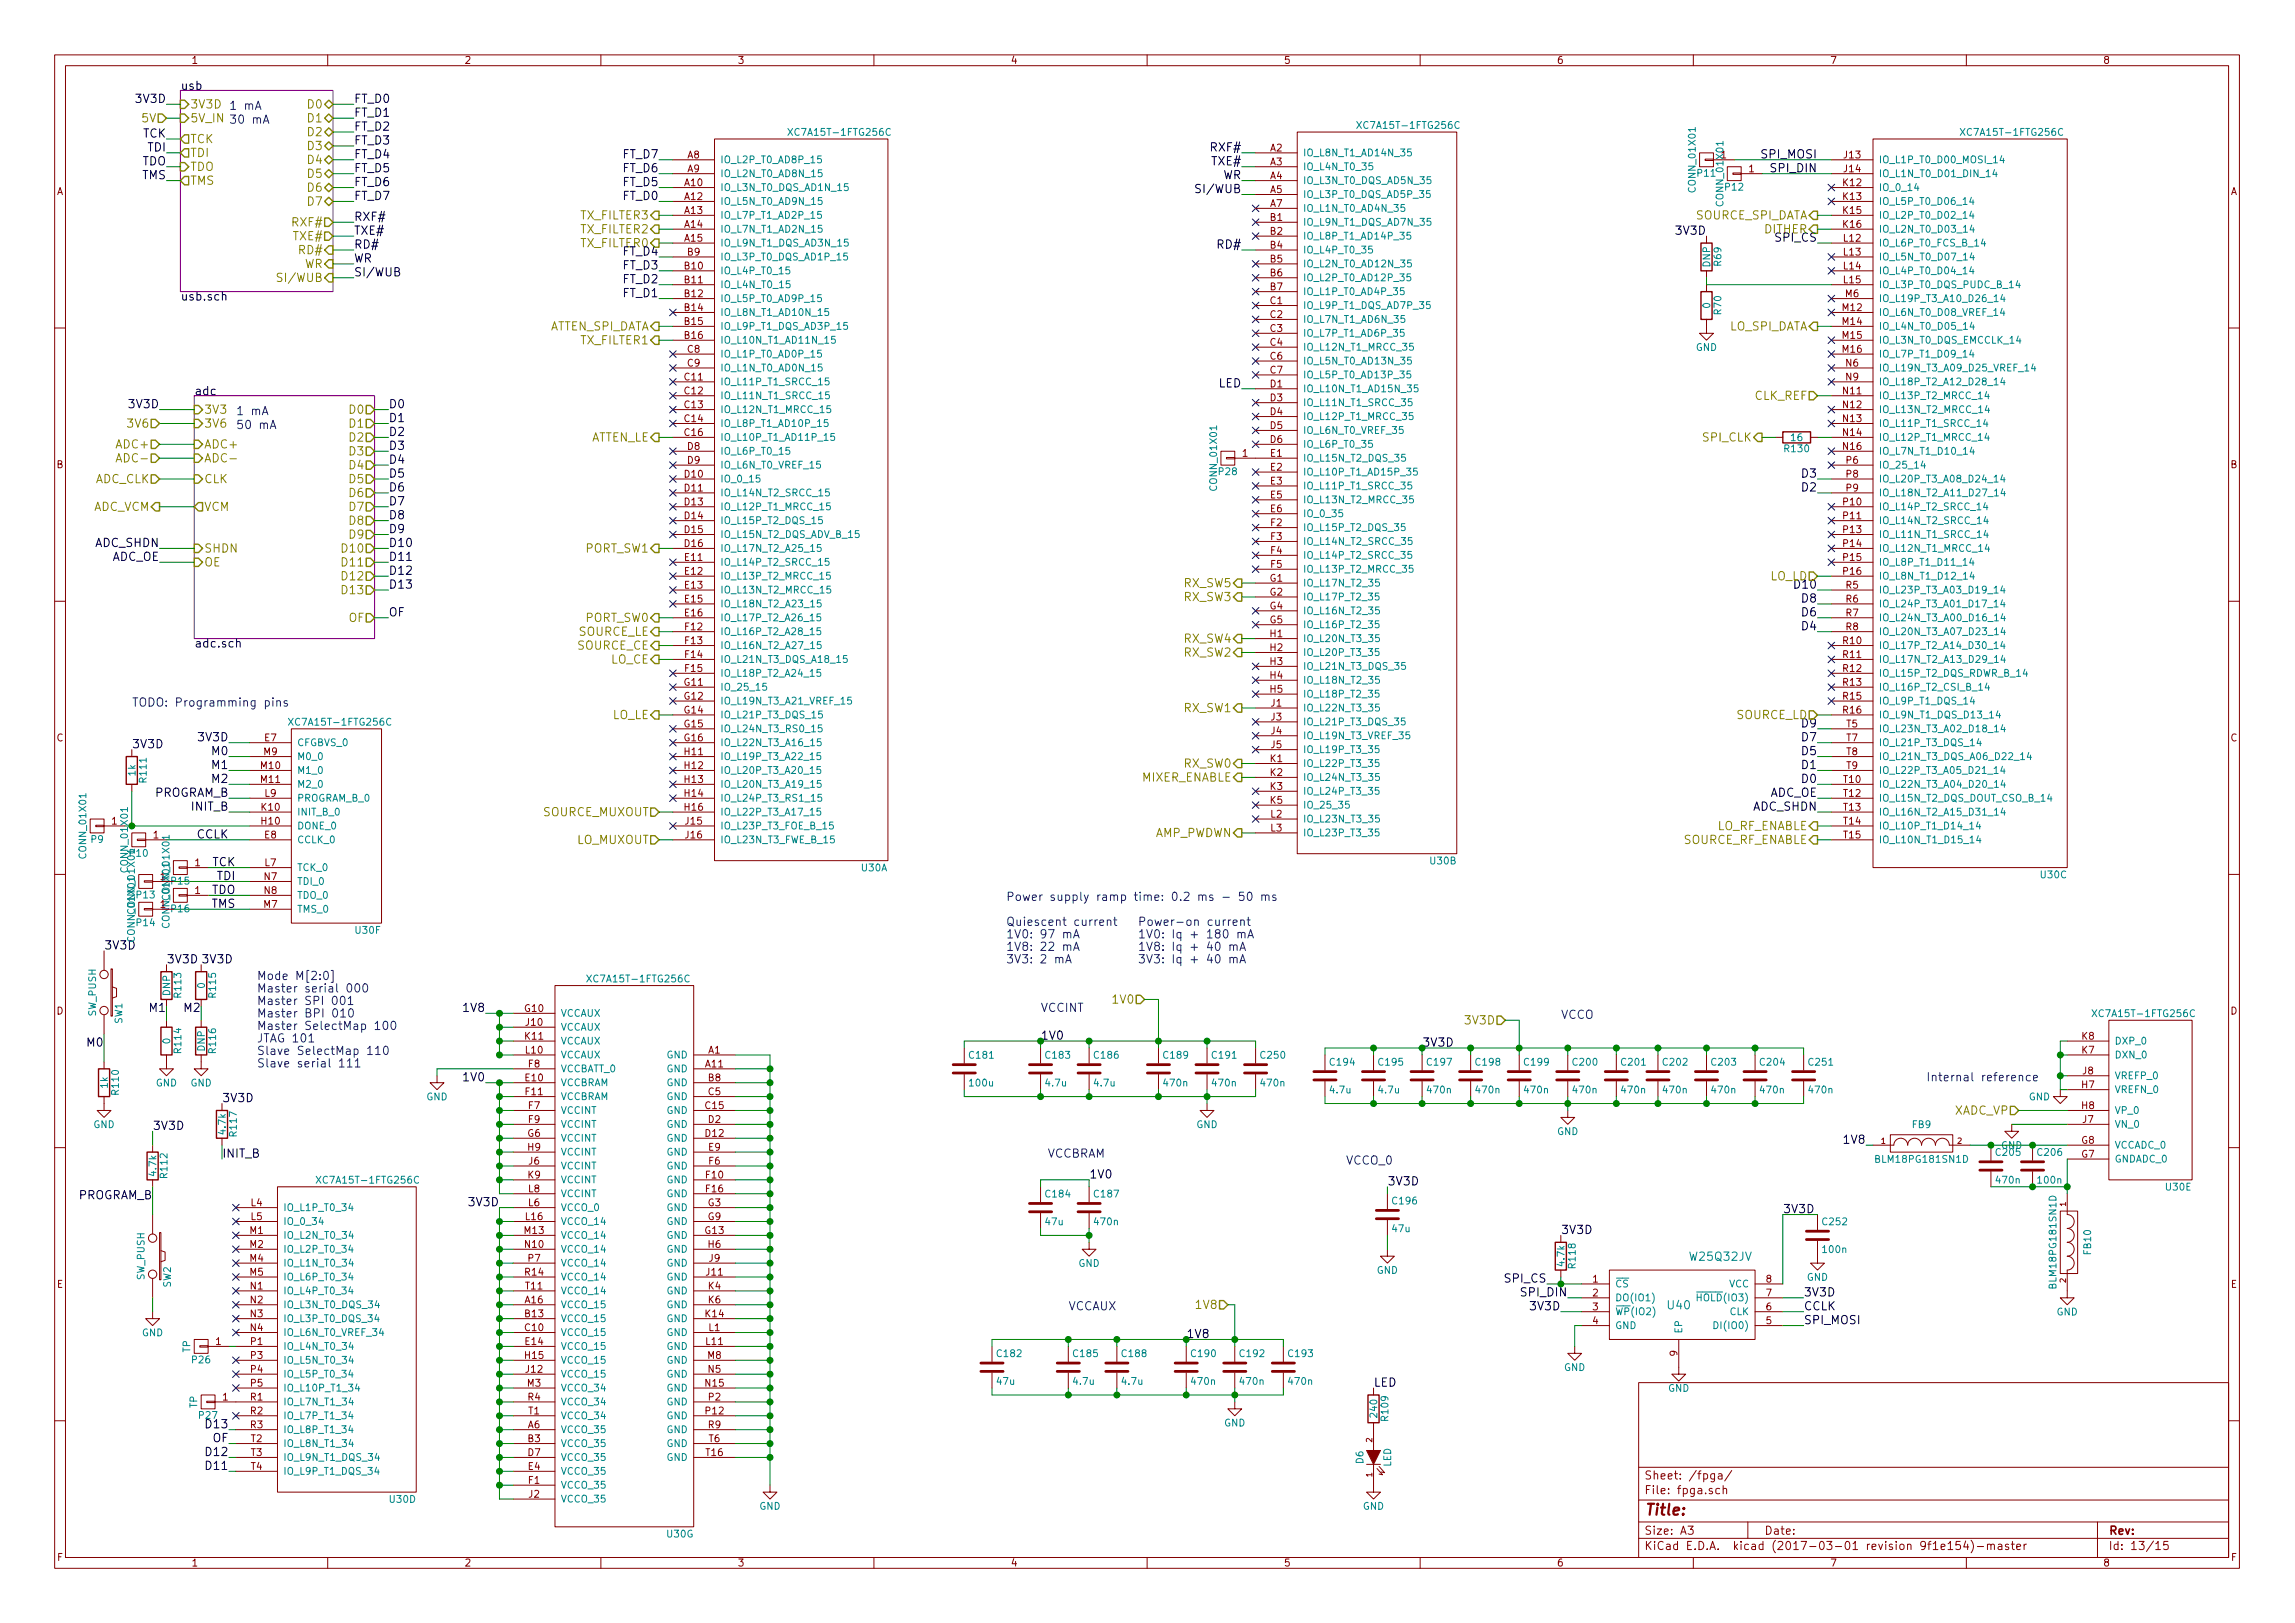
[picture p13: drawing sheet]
<svg xmlns="http://www.w3.org/2000/svg" width="420mm" height="297mm" viewBox="0 0 420 297" stroke-linecap="round" stroke-linejoin="round" font-family="sans-serif">
<defs><g id="words">
<text font-size="2.8" fill="#840000" x="301" y="277.3">Title:</text>
<g font-size="2.1">
<text x="33" y="16.4">usb</text>
<text x="25.2" y="18.8">3V3D</text>
<text x="64.8" y="18.8">FT_D0</text>
<text x="64.8" y="21.4">FT_D1</text>
<text x="64.8" y="23.9">FT_D2</text>
<text x="26.1" y="25.2">TCK</text>
<text x="27.1" y="27.7">TDI</text>
<text x="64.8" y="26.5">FT_D3</text>
<text x="64.8" y="29">FT_D4</text>
<text x="114.2" y="29">FT_D7</text>
<text x="221.9" y="27.7">RXF#</text>
<text x="322.7" y="29">SPI_MOSI</text>
<text x="26" y="32.8">TMS</text>
<text x="26" y="30.3">TDO</text>
<text x="64.8" y="31.5">FT_D5</text>
<text x="64.8" y="34.1">FT_D6</text>
<text x="114.2" y="31.5">FT_D6</text>
<text x="114.2" y="34.1">FT_D5</text>
<text x="219.7" y="35.3">SI/WUB</text>
<text x="222" y="30.3">TXE#</text>
<text x="223.8" y="32.8">WR</text>
<text x="324.5" y="31.5">SPI_DIN</text>
<text x="64.8" y="36.6">FT_D7</text>
<text x="64.8" y="40.4">RXF#</text>
<text x="114.2" y="36.6">FT_D0</text>
<text x="64.8" y="43">TXE#</text>
<text x="64.8" y="45.5">RD#</text>
<text x="114.2" y="46.8">FT_D4</text>
<text x="223.1" y="45.5">RD#</text>
<text x="307.1" y="43">3V3D</text>
<text x="325.2" y="44.2">SPI_CS</text>
<text x="64.8" y="48">WR</text>
<text x="64.8" y="50.6">SI/WUB</text>
<text x="114.2" y="49.3">FT_D3</text>
<text x="114.2" y="51.9">FT_D2</text>
<text x="33" y="55">usb.sch</text>
<text x="114.2" y="54.4">FT_D1</text>
<text x="223.1" y="70.9">LED</text>
<text x="23.9" y="74.7">3V3D</text>
<text x="35.6" y="72.3">adc</text>
<text x="71.1" y="74.7">D0</text>
<text x="71.1" y="77.3">D1</text>
<text x="71.1" y="79.8">D2</text>
<text x="71.1" y="82.3">D3</text>
<text x="71.1" y="84.9">D4</text>
<text x="71.1" y="87.4">D5</text>
<text x="71.1" y="90">D6</text>
<text x="330" y="90">D2</text>
<text x="330" y="87.4">D3</text>
<text x="71.1" y="92.5">D7</text>
<text x="71.1" y="95">D8</text>
<text x="17.4" y="100.1">ADC_SHDN</text>
<text x="71.1" y="97.6">D9</text>
<text x="71.1" y="100.1">D10</text>
<text x="20.4" y="102.7">ADC_OE</text>
<text x="71.1" y="102.7">D11</text>
<text x="71.1" y="105.2">D12</text>
<text x="71.1" y="107.7">D13</text>
<text x="328.9" y="107.7">D10</text>
<text x="71.1" y="112.8">OF</text>
<text x="330" y="112.8">D6</text>
<text x="330" y="110.3">D8</text>
<text x="35.6" y="118.5">adc.sch</text>
<text x="330" y="115.4">D4</text>
<text x="24.1" y="136.9">3V3D</text>
<text x="36.6" y="135.7">3V3D</text>
<text x="330" y="135.7">D7</text>
<text x="330" y="133.1">D9</text>
<text x="39" y="138.2">M0</text>
<text x="39" y="140.8">M1</text>
<text x="39" y="143.3">M2</text>
<text x="330" y="143.3">D0</text>
<text x="330" y="140.8">D1</text>
<text x="330" y="138.2">D5</text>
<text x="28.1" y="145.8">PROGRAM_B</text>
<text x="35.2" y="148.4">INIT_B</text>
<text x="321" y="148.4">ADC_SHDN</text>
<text x="323.9" y="145.8">ADC_OE</text>
<text x="36" y="153.5">CCLK</text>
<text x="38.8" y="158.5">TCK</text>
<text x="39.8" y="161.1">TDI</text>
<text x="38.7" y="163.6">TDO</text>
<text x="38.7" y="166.2">TMS</text>
<text x="30.5" y="176.3">3V3D 3V3D</text>
<text x="27.5" y="185.2">M1</text>
<text x="33.9" y="185.2">M2</text>
<text x="85.1" y="185.2">1V8</text>
<text x="16.1" y="191.6">M0</text>
<text x="85.1" y="197.9">1V0</text>
<text x="40.6" y="201.7">3V3D</text>
<text x="27.9" y="206.8">3V3D</text>
<text x="337.8" y="209.3">1V8</text>
<text x="40.6" y="211.9">INIT_B</text>
<text x="199.4" y="215.7">1V0</text>
<text x="14.1" y="219.5">PROGRAM_B</text>
<text x="86.1" y="220.8">3V3D</text>
<text x="254" y="217">3V3D</text>
<text x="285.8" y="225.8">3V3D</text>
<text x="326.4" y="222">3V3D</text>
<text x="275.7" y="234.7">SPI_CS</text>
<text x="278.8" y="237.3">SPI_DIN</text>
<text x="280.4" y="239.8">3V3D</text>
<text x="330.2" y="239.8">CCLK</text>
<text x="330.2" y="237.3">3V3D</text>
<text x="330.2" y="242.4">SPI_MOSI</text>
<text x="251.5" y="253.8">LED</text>
<text x="38" y="261.4">D13</text>
<text x="39" y="263.9">OF</text>
<text x="38" y="269">D11</text>
<text x="38" y="266.5">D12</text>
</g>
<g font-size="2.1" fill="#848400">
<text x="26.1" y="22.4">5V</text>
<text x="34.8" y="19.8">3V3D</text>
<text x="56.5" y="19.8">D0</text>
<text x="56.5" y="22.4">D1</text>
<text x="34.8" y="26.2">TCK</text>
<text x="34.8" y="28.7">TDI</text>
<text x="56.5" y="24.9">D2</text>
<text x="56.5" y="27.5">D3</text>
<text x="34.8" y="31.3">TDO</text>
<text x="34.8" y="33.8">TMS</text>
<text x="56.5" y="30">D4</text>
<text x="56.5" y="32.5">D5</text>
<text x="56.5" y="35.1">D6</text>
<text x="53.7" y="41.4">RXF#</text>
<text x="56.5" y="37.6">D7</text>
<text x="106.4" y="40.2">TX_FILTER3</text>
<text x="310.2" y="40.2">SOURCE_SPI_DATA</text>
<text x="53.9" y="44">TXE#</text>
<text x="54.9" y="46.5">RD#</text>
<text x="106.4" y="42.7">TX_FILTER2</text>
<text x="106.4" y="45.2">TX_FILTER0</text>
<text x="323.1" y="42.7">DITHER</text>
<text x="51.5" y="51.6">SI/WUB</text>
<text x="55.7" y="49.1">WR</text>
<text x="100.1" y="60.5">ATTEN_SPI_DATA</text>
<text x="106.4" y="63">TX_FILTER1</text>
<text x="316.3" y="60.5">LO_SPI_DATA</text>
<text x="37.3" y="75.7">3V3</text>
<text x="64.1" y="75.7">D0</text>
<text x="321.2" y="73.2">CLK_REF</text>
<text x="21.6" y="82.1">ADC+</text>
<text x="23.6" y="78.3">3V6</text>
<text x="37.3" y="82.1">ADC+</text>
<text x="37.3" y="78.3">3V6</text>
<text x="64.1" y="78.3">D1</text>
<text x="64.1" y="80.8">D2</text>
<text x="64.1" y="83.3">D3</text>
<text x="107.9" y="80.8">ATTEN_LE</text>
<text x="311.8" y="80.8">SPI_CLK</text>
<text x="17.3" y="88.4">ADC_CLK</text>
<text x="22.1" y="84.6">ADC-</text>
<text x="37.3" y="84.6">ADC-</text>
<text x="37.3" y="88.4">CLK</text>
<text x="64.1" y="85.9">D4</text>
<text x="64.1" y="88.4">D5</text>
<text x="16.9" y="93.5">ADC_VCM</text>
<text x="37.3" y="93.5">VCM</text>
<text x="64.1" y="91">D6</text>
<text x="64.1" y="93.5">D7</text>
<text x="37.3" y="101.1">SHDN</text>
<text x="62.9" y="101.1">D10</text>
<text x="64.1" y="96">D8</text>
<text x="64.1" y="98.6">D9</text>
<text x="107.2" y="101.1">PORT_SW1</text>
<text x="37.3" y="103.7">OE</text>
<text x="62.9" y="103.7">D11</text>
<text x="62.9" y="106.2">D12</text>
<text x="216.8" y="107.5">RX_SW5</text>
<text x="324" y="106.2">LO_LD</text>
<text x="62.9" y="108.7">D13</text>
<text x="63.9" y="113.8">OF</text>
<text x="107.2" y="113.8">PORT_SW0</text>
<text x="216.8" y="110">RX_SW3</text>
<text x="105.7" y="118.9">SOURCE_CE</text>
<text x="105.9" y="116.4">SOURCE_LE</text>
<text x="216.8" y="117.6">RX_SW4</text>
<text x="111.8" y="121.4">LO_CE</text>
<text x="216.8" y="120.2">RX_SW2</text>
<text x="112" y="131.6">LO_LE</text>
<text x="216.8" y="130.3">RX_SW1</text>
<text x="317.9" y="131.6">SOURCE_LD</text>
<text x="208.9" y="143">MIXER_ENABLE</text>
<text x="216.8" y="140.5">RX_SW0</text>
<text x="99.4" y="149.4">SOURCE_MUXOUT</text>
<text x="105.5" y="154.5">LO_MUXOUT</text>
<text x="211.2" y="153.2">AMP_PWDWN</text>
<text x="308" y="154.5">SOURCE_RF_ENABLE</text>
<text x="314.1" y="151.9">LO_RF_ENABLE</text>
<text x="204" y="183.7">1V0</text>
<text x="268.5" y="187.5">3V3D</text>
<text x="357.8" y="204">XADC_VP</text>
<text x="219.2" y="239.6">1V8</text>
</g>
<g font-size="2.1" fill="#0000c2">
<text x="34.8" y="22.4">5V_IN 30 mA</text>
<text x="41.9" y="20.1">1 mA</text>
<text x="43.2" y="76">1 mA</text>
<text x="43.2" y="78.5">50 mA</text>
<text x="24.1" y="129.3">TODO: Programming pins</text>
<text x="184.1" y="164.9">Power supply ramp time: 0.2 ms - 50 ms</text>
<text x="184.1" y="169.5">Quiescent current</text>
<text x="184.1" y="171.7">1V0: 97 mA</text>
<text x="208.3" y="169.5">Power-on current</text>
<text x="208.3" y="171.7">1V0: Iq + 180 mA</text>
<text x="47" y="179.4">Mode M[2:0]</text>
<text x="184.1" y="174">1V8: 22 mA</text>
<text x="184.1" y="176.3">3V3: 2 mA</text>
<text x="208.3" y="174">1V8: Iq + 40 mA</text>
<text x="208.3" y="176.3">3V3: Iq + 40 mA</text>
<text x="47" y="181.6">Master serial 000</text>
<text x="47" y="183.9">Master SPI 001</text>
<text x="190.5" y="185.2">VCCINT</text>
<text x="47" y="186.2">Master BPI 010</text>
<text x="47" y="188.5">Master SelectMap 100</text>
<text x="47" y="190.8">JTAG 101</text>
<text x="285.8" y="186.5">VCCO</text>
<text x="47" y="193.1">Slave SelectMap 110</text>
<text x="47" y="195.4">Slave serial 111</text>
<text x="355.6" y="197.9">Internal reference</text>
<text x="191.8" y="211.9">VCCBRAM</text>
<text x="246.4" y="213.1">VCCO_0</text>
<text x="195.6" y="239.8">VCCAUX</text>
</g>
<g font-size="2.1" fill="#008484">
<text x="19" y="173.8">3V3D</text>
<text x="309.5" y="230.7">W25Q32JV</text>
<text x="305.4" y="239.6">U40</text>
</g>
<g font-size="2.1" fill="#008400">
<text x="190.5" y="190.3">1V0</text>
<text x="260.3" y="191.6">3V3D</text>
<text x="217.2" y="244.9">1V8</text>
</g>
<g font-size="2.1" fill="#840000">
<text x="301" y="273.5">File: fpga.sch</text>
<text x="301" y="270.8">Sheet: /fpga/</text>
<text x="301" y="280.9">Size: A3</text>
<text x="323" y="280.9">Date:</text>
<text x="386" y="280.9">Rev:</text>
<text x="301" y="283.7">KiCad E.D.A. kicad (2017-03-01 revision 9f1e154)-master</text>
<text x="386" y="283.7">Id: 13/15</text>
</g>
<g font-size="1.8" fill="#840000">
<text x="35" y="11.7">1</text>
<text x="85" y="11.7">2</text>
<text x="135" y="11.7">3</text>
<text x="185" y="11.7">4</text>
<text x="235" y="11.7">5</text>
<text x="285" y="11.7">6</text>
<text x="335" y="11.7">7</text>
<text x="385" y="11.7">8</text>
<text x="125.9" y="29">A8</text>
<text x="232.6" y="27.7">A2</text>
<text x="315.1" y="29">1</text>
<text x="337.6" y="29">J13</text>
<text x="10.4" y="35.7">A</text>
<text x="125.4" y="34.1">A10</text>
<text x="125.9" y="31.5">A9</text>
<text x="232.6" y="30.3">A3</text>
<text x="232.6" y="32.8">A4</text>
<text x="232.6" y="35.3">A5</text>
<text x="320.2" y="31.5">1</text>
<text x="337.5" y="34.1">K12</text>
<text x="337.6" y="31.5">J14</text>
<text x="408.4" y="35.7">A</text>
<text x="125.4" y="36.6">A12</text>
<text x="125.4" y="39.2">A13</text>
<text x="125.4" y="41.7">A14</text>
<text x="232.6" y="40.4">B1</text>
<text x="232.6" y="37.9">A7</text>
<text x="337.5" y="36.6">K13</text>
<text x="337.5" y="39.2">K15</text>
<text x="337.5" y="41.7">K16</text>
<text x="125.4" y="44.2">A15</text>
<text x="125.9" y="46.8">B9</text>
<text x="232.6" y="43">B2</text>
<text x="232.6" y="45.5">B4</text>
<text x="337.6" y="44.2">L12</text>
<text x="337.6" y="46.8">L13</text>
<text x="125.4" y="49.3">B10</text>
<text x="125.4" y="51.9">B11</text>
<text x="232.6" y="48">B5</text>
<text x="232.6" y="50.6">B6</text>
<text x="232.6" y="53.1">B7</text>
<text x="337.6" y="49.3">L14</text>
<text x="337.6" y="51.9">L15</text>
<text x="125.4" y="54.4">B12</text>
<text x="125.4" y="56.9">B14</text>
<text x="125.4" y="59.5">B15</text>
<text x="232.6" y="55.7">C1</text>
<text x="232.6" y="58.2">C2</text>
<text x="337.4" y="56.9">M12</text>
<text x="337.4" y="59.5">M14</text>
<text x="337.9" y="54.4">M6</text>
<text x="125.4" y="62">B16</text>
<text x="125.9" y="64.6">C8</text>
<text x="232.6" y="60.7">C3</text>
<text x="232.6" y="63.3">C4</text>
<text x="232.6" y="65.8">C6</text>
<text x="337.4" y="62">M15</text>
<text x="337.4" y="64.6">M16</text>
<text x="125.4" y="69.6">C11</text>
<text x="125.9" y="67.1">C9</text>
<text x="232.6" y="70.9">D1</text>
<text x="232.6" y="68.4">C7</text>
<text x="338" y="67.1">N6</text>
<text x="338" y="69.6">N9</text>
<text x="125.4" y="72.2">C12</text>
<text x="125.4" y="74.7">C13</text>
<text x="125.4" y="77.3">C14</text>
<text x="232.6" y="73.4">D3</text>
<text x="232.6" y="76">D4</text>
<text x="337.5" y="72.2">N11</text>
<text x="337.5" y="74.7">N12</text>
<text x="337.5" y="77.3">N13</text>
<text x="125.4" y="79.8">C16</text>
<text x="125.9" y="82.3">D8</text>
<text x="227.5" y="83.6">1</text>
<text x="232.6" y="78.5">D5</text>
<text x="232.6" y="81.1">D6</text>
<text x="232.6" y="83.6">E1</text>
<text x="337.5" y="79.8">N14</text>
<text x="337.5" y="82.3">N16</text>
<text x="10.4" y="85.7">B</text>
<text x="125.4" y="87.4">D10</text>
<text x="125.4" y="90">D11</text>
<text x="125.9" y="84.9">D9</text>
<text x="232.6" y="86.1">E2</text>
<text x="232.6" y="88.7">E3</text>
<text x="338" y="84.9">P6</text>
<text x="338" y="87.4">P8</text>
<text x="338" y="90">P9</text>
<text x="408.4" y="85.7">B</text>
<text x="125.4" y="92.5">D13</text>
<text x="125.4" y="95">D14</text>
<text x="232.6" y="91.2">E5</text>
<text x="232.6" y="93.8">E6</text>
<text x="337.5" y="92.5">P10</text>
<text x="337.5" y="95">P11</text>
<text x="125.4" y="97.6">D15</text>
<text x="125.4" y="100.1">D16</text>
<text x="232.7" y="96.3">F2</text>
<text x="232.7" y="98.8">F3</text>
<text x="232.7" y="101.4">F4</text>
<text x="337.5" y="97.6">P13</text>
<text x="337.5" y="100.1">P14</text>
<text x="125.4" y="102.7">E11</text>
<text x="125.4" y="105.2">E12</text>
<text x="125.4" y="107.7">E13</text>
<text x="232.5" y="106.5">G1</text>
<text x="232.7" y="103.9">F5</text>
<text x="337.5" y="102.7">P15</text>
<text x="337.5" y="105.2">P16</text>
<text x="338" y="107.7">R5</text>
<text x="125.4" y="110.3">E15</text>
<text x="125.4" y="112.8">E16</text>
<text x="232.5" y="109">G2</text>
<text x="232.5" y="111.5">G4</text>
<text x="338" y="110.3">R6</text>
<text x="338" y="112.8">R7</text>
<text x="125.5" y="115.4">F12</text>
<text x="125.5" y="117.9">F13</text>
<text x="232.5" y="114.1">G5</text>
<text x="232.6" y="116.6">H1</text>
<text x="232.6" y="119.2">H2</text>
<text x="337.5" y="117.9">R10</text>
<text x="338" y="115.4">R8</text>
<text x="125.3" y="125.5">G11</text>
<text x="125.5" y="120.4">F14</text>
<text x="125.5" y="123">F15</text>
<text x="232.6" y="121.7">H3</text>
<text x="232.6" y="124.2">H4</text>
<text x="337.5" y="120.4">R11</text>
<text x="337.5" y="123">R12</text>
<text x="337.5" y="125.5">R13</text>
<text x="125.3" y="128.1">G12</text>
<text x="125.3" y="130.6">G14</text>
<text x="232.6" y="126.8">H5</text>
<text x="232.7" y="129.3">J1</text>
<text x="232.7" y="131.9">J3</text>
<text x="337.5" y="128.1">R15</text>
<text x="337.5" y="130.6">R16</text>
<text x="10.4" y="135.7">C</text>
<text x="48.5" y="135.7">E7</text>
<text x="125.3" y="133.1">G15</text>
<text x="125.3" y="135.7">G16</text>
<text x="232.7" y="134.4">J4</text>
<text x="232.7" y="136.9">J5</text>
<text x="338.1" y="133.1">T5</text>
<text x="338.1" y="135.7">T7</text>
<text x="408.4" y="135.7">C</text>
<text x="47.8" y="140.8">M10</text>
<text x="47.8" y="143.3">M11</text>
<text x="48.3" y="138.2">M9</text>
<text x="125.4" y="138.2">H11</text>
<text x="125.4" y="140.8">H12</text>
<text x="125.4" y="143.3">H13</text>
<text x="232.6" y="139.5">K1</text>
<text x="232.6" y="142">K2</text>
<text x="337.6" y="143.3">T10</text>
<text x="338.1" y="138.2">T8</text>
<text x="338.1" y="140.8">T9</text>
<text x="47.9" y="148.4">K10</text>
<text x="48.5" y="145.8">L9</text>
<text x="125.4" y="145.8">H14</text>
<text x="125.4" y="148.4">H16</text>
<text x="232.6" y="144.6">K3</text>
<text x="232.6" y="147.1">K5</text>
<text x="232.7" y="149.6">L2</text>
<text x="337.6" y="145.8">T12</text>
<text x="337.6" y="148.4">T13</text>
<text x="20.5" y="150.9">1</text>
<text x="28.1" y="153.5">1</text>
<text x="47.9" y="150.9">H10</text>
<text x="48.5" y="153.5">E8</text>
<text x="125.5" y="150.9">J15</text>
<text x="125.5" y="153.5">J16</text>
<text x="232.7" y="152.2">L3</text>
<text x="337.6" y="150.9">T14</text>
<text x="337.6" y="153.5">T15</text>
<text x="29.4" y="161.1">1</text>
<text x="35.7" y="158.5">1</text>
<text x="48.4" y="161.1">N7</text>
<text x="48.5" y="158.5">L7</text>
<text x="29.4" y="166.2">1</text>
<text x="35.7" y="163.6">1</text>
<text x="48.3" y="166.2">M7</text>
<text x="48.4" y="163.6">N8</text>
<text x="10.4" y="185.7">D</text>
<text x="96.1" y="185.2">G10</text>
<text x="408.4" y="185.7">D</text>
<text x="96.2" y="190.3">K11</text>
<text x="96.3" y="187.7">J10</text>
<text x="381.2" y="190.3">K8</text>
<text x="96.2" y="197.9">E10</text>
<text x="96.3" y="192.8">L10</text>
<text x="96.8" y="195.4">F8</text>
<text x="129.2" y="195.4">A11</text>
<text x="129.7" y="192.8">A1</text>
<text x="129.7" y="197.9">B8</text>
<text x="381.2" y="192.8">K7</text>
<text x="381.3" y="196.6">J8</text>
<text x="96.3" y="200.4">F11</text>
<text x="96.8" y="203">F7</text>
<text x="129.2" y="203">C15</text>
<text x="129.7" y="200.4">C5</text>
<text x="381.2" y="199.2">H7</text>
<text x="381.2" y="203">H8</text>
<text x="96.6" y="208.1">G6</text>
<text x="96.8" y="205.5">F9</text>
<text x="129.2" y="208.1">D12</text>
<text x="129.7" y="205.5">D2</text>
<text x="381.1" y="209.3">G8</text>
<text x="381.3" y="205.5">J7</text>
<text x="96.7" y="210.6">H9</text>
<text x="96.7" y="215.7">K9</text>
<text x="96.8" y="213.1">J6</text>
<text x="129.3" y="215.7">F10</text>
<text x="129.7" y="210.6">E9</text>
<text x="129.8" y="213.1">F6</text>
<text x="381.1" y="211.9">G7</text>
<text x="46" y="220.8">L4</text>
<text x="96.8" y="220.8">L6</text>
<text x="96.8" y="218.2">L8</text>
<text x="129.3" y="218.2">F16</text>
<text x="129.6" y="220.8">G3</text>
<text x="45.8" y="225.8">M1</text>
<text x="46" y="223.3">L5</text>
<text x="96.1" y="225.8">M13</text>
<text x="96.3" y="223.3">L16</text>
<text x="129.1" y="225.8">G13</text>
<text x="129.6" y="223.3">G9</text>
<text x="45.8" y="228.4">M2</text>
<text x="45.8" y="230.9">M4</text>
<text x="45.8" y="233.5">M5</text>
<text x="96.2" y="228.4">N10</text>
<text x="96.2" y="233.5">R14</text>
<text x="96.7" y="230.9">P7</text>
<text x="129.3" y="233.5">J11</text>
<text x="129.7" y="228.4">H6</text>
<text x="129.8" y="230.9">J9</text>
<text x="10.4" y="235.7">E</text>
<text x="45.9" y="236">N1</text>
<text x="45.9" y="238.5">N2</text>
<text x="96.2" y="238.5">A16</text>
<text x="96.3" y="236">T11</text>
<text x="129.7" y="236">K4</text>
<text x="129.7" y="238.5">K6</text>
<text x="291.6" y="234.7">1</text>
<text x="291.6" y="237.3">2</text>
<text x="291.6" y="239.8">3</text>
<text x="323.4" y="239.8">6</text>
<text x="323.4" y="237.3">7</text>
<text x="323.4" y="234.7">8</text>
<text x="408.4" y="235.7">E</text>
<text x="45.9" y="241.1">N3</text>
<text x="45.9" y="243.6">N4</text>
<text x="96.2" y="243.6">C10</text>
<text x="96.2" y="241.1">B13</text>
<text x="129.2" y="241.1">K14</text>
<text x="129.8" y="243.6">L1</text>
<text x="291.6" y="242.4">4</text>
<text x="323.4" y="242.4">5</text>
<text x="39.5" y="246.2">1</text>
<text x="45.9" y="246.2">P1</text>
<text x="45.9" y="248.7">P3</text>
<text x="45.9" y="251.2">P4</text>
<text x="96.2" y="248.7">H15</text>
<text x="96.2" y="246.2">E14</text>
<text x="96.3" y="251.2">J12</text>
<text x="129.3" y="246.2">L11</text>
<text x="129.6" y="248.7">M8</text>
<text x="129.7" y="251.2">N5</text>
<text x="307.1" y="248.2" transform="rotate(-90 307.1 248.2)">9</text>
<text x="40.8" y="256.3">1</text>
<text x="45.9" y="256.3">R1</text>
<text x="45.9" y="253.8">P5</text>
<text x="96.6" y="253.8">M3</text>
<text x="96.7" y="256.3">R4</text>
<text x="129.2" y="253.8">N15</text>
<text x="129.7" y="256.3">P2</text>
<text x="45.9" y="258.9">R2</text>
<text x="45.9" y="261.4">R3</text>
<text x="46" y="263.9">T2</text>
<text x="96.7" y="263.9">B3</text>
<text x="96.7" y="261.4">A6</text>
<text x="96.8" y="258.9">T1</text>
<text x="129.2" y="258.9">P12</text>
<text x="129.7" y="261.4">R9</text>
<text x="129.8" y="263.9">T6</text>
<text x="46" y="266.5">T3</text>
<text x="46" y="269">T4</text>
<text x="96.7" y="266.5">D7</text>
<text x="96.7" y="269">E4</text>
<text x="129.3" y="266.5">T16</text>
<text x="96.8" y="271.6">F1</text>
<text x="96.8" y="274.1">J2</text>
<text x="10.5" y="285.7">F</text>
<text x="35" y="286.7">1</text>
<text x="85" y="286.7">2</text>
<text x="135" y="286.7">3</text>
<text x="185" y="286.7">4</text>
<text x="235" y="286.7">5</text>
<text x="285" y="286.7">6</text>
<text x="335" y="286.7">7</text>
<text x="385" y="286.7">8</text>
<text x="408.5" y="285.7">F</text>
</g>
<g font-size="1.8" fill="#008484">
<text x="249.3" y="23.6">XC7A15T-1FTG256C</text>
<text x="131.8" y="29.9">IO_L2P_T0_AD8P_15</text>
<text x="145.1" y="24.9">XC7A15T-1FTG256C</text>
<text x="238.5" y="28.6">IO_L8N_T1_AD14N_35</text>
<text x="343.9" y="29.9">IO_L1P_T0_D00_MOSI_14</text>
<text x="359.8" y="24.9">XC7A15T-1FTG256C</text>
<text x="131.8" y="32.4">IO_L2N_T0_AD8N_15</text>
<text x="131.8" y="35">IO_L3N_T0_DQS_AD1N_15</text>
<text x="238.5" y="31.2">IO_L4N_T0_35</text>
<text x="238.5" y="33.7">IO_L3N_T0_DQS_AD5N_35</text>
<text x="310.4" y="34.9" transform="rotate(-90 310.4 34.9)">CONN_01X01</text>
<text x="310.8" y="32.3">P11</text>
<text x="315.9" y="34.9">P12</text>
<text x="343.9" y="35">IO_0_14</text>
<text x="343.9" y="32.4">IO_L1N_T0_D01_DIN_14</text>
<text x="131.8" y="37.5">IO_L5N_T0_AD9N_15</text>
<text x="131.8" y="40">IO_L7P_T1_AD2P_15</text>
<text x="238.5" y="41.3">IO_L9N_T1_DQS_AD7N_35</text>
<text x="238.5" y="36.2">IO_L3P_T0_DQS_AD5P_35</text>
<text x="238.5" y="38.8">IO_L1N_T0_AD4N_35</text>
<text x="315.5" y="37.4" transform="rotate(-90 315.5 37.4)">CONN_01X01</text>
<text x="343.9" y="37.5">IO_L5P_T0_D06_14</text>
<text x="343.9" y="40">IO_L2P_T0_D02_14</text>
<text x="131.8" y="47.7">IO_L3P_T0_DQS_AD1P_15</text>
<text x="131.8" y="42.6">IO_L7N_T1_AD2N_15</text>
<text x="131.8" y="45.1">IO_L9N_T1_DQS_AD3N_15</text>
<text x="238.5" y="43.9">IO_L8P_T1_AD14P_35</text>
<text x="238.5" y="46.4">IO_L4P_T0_35</text>
<text x="343.9" y="45.1">IO_L6P_T0_FCS_B_14</text>
<text x="343.9" y="47.7">IO_L5N_T0_D07_14</text>
<text x="343.9" y="42.6">IO_L2N_T0_D03_14</text>
<text x="131.8" y="50.2">IO_L4P_T0_15</text>
<text x="131.8" y="52.7">IO_L4N_T0_15</text>
<text x="238.5" y="48.9">IO_L2N_T0_AD12N_35</text>
<text x="238.5" y="51.5">IO_L2P_T0_AD12P_35</text>
<text x="313.1" y="48.9" transform="rotate(-90 313.1 48.9)">DNP</text>
<text x="315.1" y="48.6" transform="rotate(-90 315.1 48.6)">R69</text>
<text x="343.9" y="50.2">IO_L4P_T0_D04_14</text>
<text x="343.9" y="52.7">IO_L3P_T0_DQS_PUDC_B_14</text>
<text x="131.8" y="55.3">IO_L5P_T0_AD9P_15</text>
<text x="131.8" y="57.8">IO_L8N_T1_AD10N_15</text>
<text x="238.5" y="56.6">IO_L9P_T1_DQS_AD7P_35</text>
<text x="238.5" y="59.1">IO_L7N_T1_AD6N_35</text>
<text x="238.5" y="54">IO_L1P_T0_AD4P_35</text>
<text x="313.1" y="56.4" transform="rotate(-90 313.1 56.4)">0</text>
<text x="315.1" y="57.5" transform="rotate(-90 315.1 57.5)">R70</text>
<text x="343.9" y="55.3">IO_L19P_T3_A10_D26_14</text>
<text x="343.9" y="57.8">IO_L6N_T0_D08_VREF_14</text>
<text x="131.8" y="65.4">IO_L1P_T0_AD0P_15</text>
<text x="131.8" y="60.4">IO_L9P_T1_DQS_AD3P_15</text>
<text x="131.8" y="62.9">IO_L10N_T1_AD11N_15</text>
<text x="238.5" y="61.6">IO_L7P_T1_AD6P_35</text>
<text x="238.5" y="64.2">IO_L12N_T1_MRCC_35</text>
<text x="310.5" y="64.2">GND</text>
<text x="343.9" y="60.4">IO_L4N_T0_D05_14</text>
<text x="343.9" y="62.9">IO_L3N_T0_DQS_EMCCLK_14</text>
<text x="343.9" y="65.4">IO_L7P_T1_D09_14</text>
<text x="131.8" y="68">IO_L1N_T0_AD0N_15</text>
<text x="131.8" y="70.5">IO_L11P_T1_SRCC_15</text>
<text x="238.5" y="71.8">IO_L10N_T1_AD15N_35</text>
<text x="238.5" y="66.7">IO_L5N_T0_AD13N_35</text>
<text x="238.5" y="69.3">IO_L5P_T0_AD13P_35</text>
<text x="343.9" y="68">IO_L19N_T3_A09_D25_VREF_14</text>
<text x="343.9" y="70.5">IO_L18P_T2_A12_D28_14</text>
<text x="131.8" y="73.1">IO_L11N_T1_SRCC_15</text>
<text x="131.8" y="75.6">IO_L12N_T1_MRCC_15</text>
<text x="238.5" y="74.3">IO_L11N_T1_SRCC_35</text>
<text x="238.5" y="76.9">IO_L12P_T1_MRCC_35</text>
<text x="343.9" y="73.1">IO_L13P_T2_MRCC_14</text>
<text x="343.9" y="75.6">IO_L13N_T2_MRCC_14</text>
<text x="131.8" y="83.2">IO_L6P_T0_15</text>
<text x="131.8" y="78.1">IO_L8P_T1_AD10P_15</text>
<text x="131.8" y="80.7">IO_L10P_T1_AD11P_15</text>
<text x="238.5" y="79.4">IO_L6N_T0_VREF_35</text>
<text x="238.5" y="82">IO_L6P_T0_35</text>
<text x="326.8" y="82.8">R130</text>
<text x="328" y="80.7">16</text>
<text x="343.9" y="78.1">IO_L11P_T1_SRCC_14</text>
<text x="343.9" y="80.7">IO_L12P_T1_MRCC_14</text>
<text x="343.9" y="83.2">IO_L7N_T1_D10_14</text>
<text x="131.8" y="85.8">IO_L6N_T0_VREF_15</text>
<text x="131.8" y="88.3">IO_0_15</text>
<text x="222.8" y="89.5" transform="rotate(-90 222.8 89.5)">CONN_01X01</text>
<text x="223.2" y="87">P28</text>
<text x="238.5" y="84.5">IO_L15N_T2_DQS_35</text>
<text x="238.5" y="87">IO_L10P_T1_AD15P_35</text>
<text x="238.5" y="89.6">IO_L11P_T1_SRCC_35</text>
<text x="343.9" y="85.8">IO_25_14</text>
<text x="343.9" y="88.3">IO_L20P_T3_A08_D24_14</text>
<text x="131.8" y="90.8">IO_L14N_T2_SRCC_15</text>
<text x="131.8" y="93.4">IO_L12P_T1_MRCC_15</text>
<text x="131.8" y="95.9">IO_L15P_T2_DQS_15</text>
<text x="238.5" y="92.1">IO_L13N_T2_MRCC_35</text>
<text x="238.5" y="94.7">IO_0_35</text>
<text x="343.9" y="90.8">IO_L18N_T2_A11_D27_14</text>
<text x="343.9" y="93.4">IO_L14P_T2_SRCC_14</text>
<text x="343.9" y="95.9">IO_L14N_T2_SRCC_14</text>
<text x="131.8" y="98.5">IO_L15N_T2_DQS_ADV_B_15</text>
<text x="131.8" y="101">IO_L17N_T2_A25_15</text>
<text x="238.5" y="97.2">IO_L15P_T2_DQS_35</text>
<text x="238.5" y="99.7">IO_L14N_T2_SRCC_35</text>
<text x="343.9" y="98.5">IO_L11N_T1_SRCC_14</text>
<text x="343.9" y="101">IO_L12N_T1_MRCC_14</text>
<text x="131.8" y="103.5">IO_L14P_T2_SRCC_15</text>
<text x="131.8" y="106.1">IO_L13P_T2_MRCC_15</text>
<text x="238.5" y="107.4">IO_L17N_T2_35</text>
<text x="238.5" y="102.3">IO_L14P_T2_SRCC_35</text>
<text x="238.5" y="104.8">IO_L13P_T2_MRCC_35</text>
<text x="343.9" y="103.5">IO_L8P_T1_D11_14</text>
<text x="343.9" y="106.1">IO_L8N_T1_D12_14</text>
<text x="131.8" y="108.6">IO_L13N_T2_MRCC_15</text>
<text x="131.8" y="111.2">IO_L18N_T2_A23_15</text>
<text x="131.8" y="113.7">IO_L17P_T2_A26_15</text>
<text x="238.5" y="109.9">IO_L17P_T2_35</text>
<text x="238.5" y="112.4">IO_L16N_T2_35</text>
<text x="343.9" y="108.6">IO_L23P_T3_A03_D19_14</text>
<text x="343.9" y="111.2">IO_L24P_T3_A01_D17_14</text>
<text x="343.9" y="113.7">IO_L24N_T3_A00_D16_14</text>
<text x="131.8" y="116.2">IO_L16P_T2_A28_15</text>
<text x="131.8" y="118.8">IO_L16N_T2_A27_15</text>
<text x="238.5" y="117.5">IO_L20N_T3_35</text>
<text x="238.5" y="115">IO_L16P_T2_35</text>
<text x="343.9" y="116.2">IO_L20N_T3_A07_D23_14</text>
<text x="343.9" y="118.8">IO_L17P_T2_A14_D30_14</text>
<text x="131.8" y="121.3">IO_L21N_T3_DQS_A18_15</text>
<text x="131.8" y="123.9">IO_L18P_T2_A24_15</text>
<text x="238.5" y="120.1">IO_L20P_T3_35</text>
<text x="238.5" y="122.6">IO_L21N_T3_DQS_35</text>
<text x="238.5" y="125.1">IO_L18N_T2_35</text>
<text x="343.9" y="121.3">IO_L17N_T2_A13_D29_14</text>
<text x="343.9" y="123.9">IO_L15P_T2_DQS_RDWR_B_14</text>
<text x="131.8" y="126.4">IO_25_15</text>
<text x="131.8" y="128.9">IO_L19N_T3_A21_VREF_15</text>
<text x="131.8" y="131.5">IO_L21P_T3_DQS_15</text>
<text x="238.5" y="130.2">IO_L22N_T3_35</text>
<text x="238.5" y="127.7">IO_L18P_T2_35</text>
<text x="343.9" y="126.4">IO_L16P_T2_CSI_B_14</text>
<text x="343.9" y="128.9">IO_L9P_T1_DQS_14</text>
<text x="343.9" y="131.5">IO_L9N_T1_DQS_D13_14</text>
<text x="53.7" y="132.8">XC7A15T-1FTG256C</text>
<text x="54.4" y="136.6">CFGBVS_0</text>
<text x="131.8" y="134">IO_L24N_T3_RS0_15</text>
<text x="131.8" y="136.6">IO_L22N_T3_A16_15</text>
<text x="238.5" y="132.8">IO_L21P_T3_DQS_35</text>
<text x="238.5" y="135.3">IO_L19N_T3_VREF_35</text>
<text x="238.5" y="137.8">IO_L19P_T3_35</text>
<text x="343.9" y="134">IO_L23N_T3_A02_D18_14</text>
<text x="343.9" y="136.6">IO_L21P_T3_DQS_14</text>
<text x="24.8" y="142" transform="rotate(-90 24.8 142)">1k</text>
<text x="26.8" y="143.1" transform="rotate(-90 26.8 143.1)">R111</text>
<text x="54.4" y="139.1">M0_0</text>
<text x="54.4" y="141.6">M1_0</text>
<text x="131.8" y="139.1">IO_L19P_T3_A22_15</text>
<text x="131.8" y="141.6">IO_L20P_T3_A20_15</text>
<text x="238.5" y="140.4">IO_L22P_T3_35</text>
<text x="238.5" y="142.9">IO_L24N_T3_35</text>
<text x="343.9" y="139.1">IO_L21N_T3_DQS_A06_D22_14</text>
<text x="343.9" y="141.6">IO_L22P_T3_A05_D21_14</text>
<text x="54.4" y="146.7">PROGRAM_B_0</text>
<text x="54.4" y="149.3">INIT_B_0</text>
<text x="54.4" y="144.2">M2_0</text>
<text x="131.8" y="144.2">IO_L20N_T3_A19_15</text>
<text x="131.8" y="146.7">IO_L24P_T3_RS1_15</text>
<text x="131.8" y="149.3">IO_L22P_T3_A17_15</text>
<text x="238.5" y="145.5">IO_L24P_T3_35</text>
<text x="238.5" y="148">IO_25_35</text>
<text x="343.9" y="144.2">IO_L22N_T3_A04_D20_14</text>
<text x="343.9" y="146.7">IO_L15N_T2_DQS_DOUT_CSO_B_14</text>
<text x="343.9" y="149.3">IO_L16N_T2_A15_D31_14</text>
<text x="16.7" y="154.3">P9</text>
<text x="54.4" y="154.3">CCLK_0</text>
<text x="54.4" y="151.8">DONE_0</text>
<text x="131.8" y="151.8">IO_L23P_T3_FOE_B_15</text>
<text x="131.8" y="154.3">IO_L23N_T3_FWE_B_15</text>
<text x="238.5" y="150.5">IO_L23N_T3_35</text>
<text x="238.5" y="153.1">IO_L23P_T3_35</text>
<text x="343.9" y="151.8">IO_L10P_T1_D14_14</text>
<text x="343.9" y="154.3">IO_L10N_T1_D15_14</text>
<text x="15.8" y="156.8" transform="rotate(-90 15.8 156.8)">CONN_01X01</text>
<text x="23.4" y="159.3" transform="rotate(-90 23.4 159.3)">CONN_01X01</text>
<text x="23.8" y="156.8">P10</text>
<text x="31.4" y="161.9">P15</text>
<text x="54.4" y="159.4">TCK_0</text>
<text x="54.4" y="162">TDI_0</text>
<text x="157.8" y="159.5">U30A</text>
<text x="261.9" y="158.2">U30B</text>
<text x="373.7" y="160.7">U30C</text>
<text x="25.1" y="164.4">P13</text>
<text x="31" y="164.4" transform="rotate(-90 31 164.4)">CONN_01X01</text>
<text x="31.4" y="167">P16</text>
<text x="54.4" y="167">TMS_0</text>
<text x="54.4" y="164.5">TDO_0</text>
<text x="24.7" y="172" transform="rotate(-90 24.7 172)">CONN_01X01</text>
<text x="25.1" y="169.5">P14</text>
<text x="31" y="169.5" transform="rotate(-90 31 169.5)">CONN_01X01</text>
<text x="65.2" y="170.9">U30F</text>
<text x="108.3" y="179.8">XC7A15T-1FTG256C</text>
<text x="31.2" y="182.2" transform="rotate(-90 31.2 182.2)">DNP</text>
<text x="33.2" y="182.5" transform="rotate(-90 33.2 182.5)">R113</text>
<text x="37.5" y="180.9" transform="rotate(-90 37.5 180.9)">0</text>
<text x="39.5" y="182.5" transform="rotate(-90 39.5 182.5)">R115</text>
<text x="17.6" y="186" transform="rotate(-90 17.6 186)">SW_PUSH</text>
<text x="22.4" y="187.4" transform="rotate(-90 22.4 187.4)">SW1</text>
<text x="31.2" y="191" transform="rotate(-90 31.2 191)">0</text>
<text x="102.6" y="186.1">VCCAUX</text>
<text x="102.6" y="188.6">VCCAUX</text>
<text x="102.6" y="191.2">VCCAUX</text>
<text x="383.9" y="186.1">XC7A15T-1FTG256C</text>
<text x="387.1" y="191.2">DXP_0</text>
<text x="33.2" y="192.6" transform="rotate(-90 33.2 192.6)">R114</text>
<text x="37.5" y="192.4" transform="rotate(-90 37.5 192.4)">DNP</text>
<text x="39.5" y="192.6" transform="rotate(-90 39.5 192.6)">R116</text>
<text x="102.6" y="196.3">VCCBATT_0</text>
<text x="102.6" y="193.7">VCCAUX</text>
<text x="122" y="193.7">GND</text>
<text x="122" y="196.3">GND</text>
<text x="177.6" y="193.8">C181</text>
<text x="191.5" y="193.8">C183</text>
<text x="200.4" y="193.8">C186</text>
<text x="213.1" y="193.8">C189</text>
<text x="222" y="193.8">C191</text>
<text x="230.9" y="193.8">C250</text>
<text x="243.6" y="195">C194</text>
<text x="252.5" y="195">C195</text>
<text x="261.4" y="195">C197</text>
<text x="270.3" y="195">C198</text>
<text x="279.2" y="195">C199</text>
<text x="288.1" y="195">C200</text>
<text x="297" y="195">C201</text>
<text x="304.6" y="195">C202</text>
<text x="313.5" y="195">C203</text>
<text x="322.4" y="195">C204</text>
<text x="331.2" y="195">C251</text>
<text x="387.1" y="193.7">DXN_0</text>
<text x="387.1" y="197.5">VREFP_0</text>
<text x="19.7" y="199.1" transform="rotate(-90 19.7 199.1)">1k</text>
<text x="21.8" y="200.2" transform="rotate(-90 21.8 200.2)">R110</text>
<text x="28.5" y="198.8">GND</text>
<text x="34.9" y="198.8">GND</text>
<text x="78.1" y="201.4">GND</text>
<text x="102.6" y="203.9">VCCINT</text>
<text x="102.6" y="198.8">VCCBRAM</text>
<text x="102.6" y="201.3">VCCBRAM</text>
<text x="122" y="201.3">GND</text>
<text x="122" y="198.8">GND</text>
<text x="122" y="203.9">GND</text>
<text x="177.6" y="198.8">100u</text>
<text x="191.5" y="198.8">4.7u</text>
<text x="200.4" y="198.8">4.7u</text>
<text x="213.2" y="198.8">470n</text>
<text x="222.1" y="198.8">470n</text>
<text x="231" y="198.8">470n</text>
<text x="243.6" y="200.1">4.7u</text>
<text x="252.5" y="200.1">4.7u</text>
<text x="261.4" y="200.1">470n</text>
<text x="270.3" y="200.1">470n</text>
<text x="279.2" y="200.1">470n</text>
<text x="288.1" y="200.1">470n</text>
<text x="297" y="200.1">470n</text>
<text x="304.6" y="200.1">470n</text>
<text x="313.5" y="200.1">470n</text>
<text x="322.4" y="200.1">470n</text>
<text x="331.3" y="200.1">470n</text>
<text x="371.4" y="201.4">GND</text>
<text x="387.1" y="200.1">VREFN_0</text>
<text x="387.1" y="203.9">VP_0</text>
<text x="17.1" y="206.5">GND</text>
<text x="41.3" y="207.5" transform="rotate(-90 41.3 207.5)">4.7k</text>
<text x="43.4" y="207.9" transform="rotate(-90 43.4 207.9)">R117</text>
<text x="102.6" y="209">VCCINT</text>
<text x="102.6" y="206.4">VCCINT</text>
<text x="122" y="206.4">GND</text>
<text x="122" y="209">GND</text>
<text x="219" y="206.5">GND</text>
<text x="285.1" y="207.7">GND</text>
<text x="350.1" y="206.5">FB9</text>
<text x="387.1" y="206.4">VN_0</text>
<text x="28.6" y="215.1" transform="rotate(-90 28.6 215.1)">4.7k</text>
<text x="30.7" y="215.5" transform="rotate(-90 30.7 215.5)">R112</text>
<text x="102.6" y="214">VCCINT</text>
<text x="102.6" y="211.5">VCCINT</text>
<text x="122" y="214">GND</text>
<text x="122" y="211.5">GND</text>
<text x="343.8" y="212.8">BLM18PG181SN1D</text>
<text x="365.5" y="211.5">C205</text>
<text x="366.3" y="210.3">GND</text>
<text x="373.2" y="211.5">C206</text>
<text x="387.1" y="212.8">GNDADC_0</text>
<text x="387.1" y="210.2">VCCADC_0</text>
<text x="51.8" y="221.7">IO_L1P_T0_34</text>
<text x="58.8" y="216.6">XC7A15T-1FTG256C</text>
<text x="102.6" y="221.7">VCCO_0</text>
<text x="102.6" y="219.1">VCCINT</text>
<text x="102.6" y="216.6">VCCINT</text>
<text x="122" y="221.7">GND</text>
<text x="122" y="216.6">GND</text>
<text x="122" y="219.1">GND</text>
<text x="191.5" y="219.2">C184</text>
<text x="200.4" y="219.2">C187</text>
<text x="255" y="220.4">C196</text>
<text x="365.6" y="216.6">470n</text>
<text x="373.2" y="216.6">100n</text>
<text x="396.6" y="217.9">U30E</text>
<text x="51.8" y="226.7">IO_L2N_T0_34</text>
<text x="51.8" y="224.2">IO_0_34</text>
<text x="102.6" y="226.7">VCCO_14</text>
<text x="102.6" y="224.2">VCCO_14</text>
<text x="122" y="224.2">GND</text>
<text x="122" y="226.7">GND</text>
<text x="191.5" y="224.2">47u</text>
<text x="200.5" y="224.2">470n</text>
<text x="255" y="225.5">47u</text>
<text x="333.8" y="224.2">C252</text>
<text x="51.8" y="229.3">IO_L2P_T0_34</text>
<text x="51.8" y="231.8">IO_L1N_T0_34</text>
<text x="102.6" y="231.8">VCCO_14</text>
<text x="102.6" y="229.3">VCCO_14</text>
<text x="122" y="229.3">GND</text>
<text x="122" y="231.8">GND</text>
<text x="197.4" y="231.9">GND</text>
<text x="252" y="233.1">GND</text>
<text x="286.4" y="231.6" transform="rotate(-90 286.4 231.6)">4.7k</text>
<text x="288.5" y="232" transform="rotate(-90 288.5 232)">R118</text>
<text x="333.8" y="229.3">100n</text>
<text x="382.8" y="229.5" transform="rotate(-90 382.8 229.5)">FB10</text>
<text x="26.5" y="234.3" transform="rotate(-90 26.5 234.3)">SW_PUSH</text>
<text x="31.3" y="235.6" transform="rotate(-90 31.3 235.6)">SW2</text>
<text x="51.8" y="236.9">IO_L4P_T0_34</text>
<text x="51.8" y="239.4">IO_L3N_T0_DQS_34</text>
<text x="51.8" y="234.4">IO_L6P_T0_34</text>
<text x="102.6" y="236.9">VCCO_14</text>
<text x="102.6" y="234.4">VCCO_14</text>
<text x="102.6" y="239.4">VCCO_15</text>
<text x="122" y="236.9">GND</text>
<text x="122" y="239.4">GND</text>
<text x="122" y="234.4">GND</text>
<text x="295.7" y="235.6">CS</text>
<text x="295.7" y="238.2">DO(IO1)</text>
<text x="311.3" y="238.2">HOLD(IO3)</text>
<text x="316.6" y="235.6">VCC</text>
<text x="330.8" y="234.4">GND</text>
<text x="376.5" y="235.4" transform="rotate(-90 376.5 235.4)">BLM18PG181SN1D</text>
<text x="26" y="244.6">GND</text>
<text x="51.8" y="242">IO_L3P_T0_DQS_34</text>
<text x="51.8" y="244.5">IO_L6N_T0_VREF_34</text>
<text x="102.6" y="244.5">VCCO_15</text>
<text x="102.6" y="242">VCCO_15</text>
<text x="122" y="244.5">GND</text>
<text x="122" y="242">GND</text>
<text x="295.7" y="240.7">WP(IO2)</text>
<text x="295.7" y="243.2">GND</text>
<text x="308" y="244.1" transform="rotate(-90 308 244.1)">EP</text>
<text x="314.5" y="243.2">DI(IO0)</text>
<text x="316.7" y="240.7">CLK</text>
<text x="376.5" y="240.8">GND</text>
<text x="34.8" y="247.5" transform="rotate(-90 34.8 247.5)">TP</text>
<text x="35.2" y="249.5">P26</text>
<text x="51.8" y="247.1">IO_L4N_T0_34</text>
<text x="51.8" y="249.6">IO_L5N_T0_34</text>
<text x="102.6" y="247.1">VCCO_15</text>
<text x="102.6" y="249.6">VCCO_15</text>
<text x="122" y="249.6">GND</text>
<text x="122" y="247.1">GND</text>
<text x="182.7" y="248.4">C182</text>
<text x="196.6" y="248.4">C185</text>
<text x="205.5" y="248.4">C188</text>
<text x="218.2" y="248.4">C190</text>
<text x="227.1" y="248.4">C192</text>
<text x="236" y="248.4">C193</text>
<text x="286.3" y="250.9">GND</text>
<text x="36.1" y="257.7" transform="rotate(-90 36.1 257.7)">TP</text>
<text x="51.8" y="257.2">IO_L7N_T1_34</text>
<text x="51.8" y="252.1">IO_L5P_T0_34</text>
<text x="51.8" y="254.7">IO_L10P_T1_34</text>
<text x="102.6" y="254.7">VCCO_34</text>
<text x="102.6" y="257.2">VCCO_34</text>
<text x="102.6" y="252.1">VCCO_15</text>
<text x="122" y="257.2">GND</text>
<text x="122" y="252.1">GND</text>
<text x="122" y="254.7">GND</text>
<text x="182.6" y="253.5">47u</text>
<text x="196.6" y="253.5">4.7u</text>
<text x="205.5" y="253.5">4.7u</text>
<text x="218.3" y="253.5">470n</text>
<text x="227.2" y="253.5">470n</text>
<text x="236" y="253.5">470n</text>
<text x="305.4" y="254.7">GND</text>
<text x="36.5" y="259.7">P27</text>
<text x="51.8" y="259.8">IO_L7P_T1_34</text>
<text x="51.8" y="262.3">IO_L8P_T1_34</text>
<text x="102.6" y="259.8">VCCO_34</text>
<text x="102.6" y="262.3">VCCO_35</text>
<text x="122" y="262.3">GND</text>
<text x="122" y="259.8">GND</text>
<text x="224.1" y="261.1">GND</text>
<text x="252.1" y="259.3" transform="rotate(-90 252.1 259.3)">240</text>
<text x="254.2" y="259.9" transform="rotate(-90 254.2 259.9)">R109</text>
<text x="51.8" y="264.8">IO_L8N_T1_34</text>
<text x="51.8" y="267.4">IO_L9N_T1_DQS_34</text>
<text x="51.8" y="269.9">IO_L9P_T1_DQS_34</text>
<text x="102.6" y="264.8">VCCO_35</text>
<text x="102.6" y="269.9">VCCO_35</text>
<text x="102.6" y="267.4">VCCO_35</text>
<text x="122" y="264.8">GND</text>
<text x="122" y="267.4">GND</text>
<text x="249.6" y="267.9" transform="rotate(-90 249.6 267.9)">D6</text>
<text x="254.7" y="268.5" transform="rotate(-90 254.7 268.5)">LED</text>
<text x="71.4" y="275">U30D</text>
<text x="102.6" y="272.5">VCCO_35</text>
<text x="102.6" y="275">VCCO_35</text>
<text x="122.1" y="281.4">U30G</text>
<text x="139" y="276.3">GND</text>
<text x="249.5" y="276.3">GND</text>
</g>
<g font-size="1.4" fill="#840000">
<text x="344.4" y="209.3">1</text>
<text x="358.4" y="209.3">2</text>
<text x="378.2" y="220.8" transform="rotate(-90 378.2 220.8)">1</text>
<text x="378.2" y="234.7" transform="rotate(-90 378.2 234.7)">2</text>
<text x="251.2" y="263.9" transform="rotate(-90 251.2 263.9)">2</text>
<text x="251.2" y="270.3" transform="rotate(-90 251.2 270.3)">1</text>
</g>
</g></defs>
<g fill="none" stroke="#840000" stroke-width=".18">
<path d="M10 10h400v277h-400zM12 12h396v273.1h-396zM60 10v2M110 10v2M160 10v2M210 10v2M260 10v2M310 10v2M360 10v2M123.2 29.2h7.6M123.2 31.8h7.6M123.2 34.3h7.6"/>
<path d="M123.2 36.9h7.6M123.2 39.4h7.6M130.8 25.4h31.8v132.1h-31.8zM229.9 28h7.6M229.9 30.5h7.6M229.9 33.1h7.6M229.9 35.6h7.6M229.9 38.1h7.6M237.5 24.2h29.2v132h-29.2zM311.1 28h2.6v2.5h-2.6zM312.2 29.1h1.5v.3h-1.5zM313.7 29.2h3.8"/>
<path d="M316.2 30.5h2.6v2.6h-2.6zM317.2 31.7h1.6v.2h-1.6zM318.8 31.8h3.8M335.3 29.2h7.6M335.3 31.8h7.6M335.3 34.3h7.6M335.3 36.9h7.6M335.3 39.4h7.6M342.9 25.4h35.6v133.4h-35.6zM123.2 47h7.6M123.2 49.6h7.6M123.2 52.1h7.6"/>
<path d="M123.2 54.6h7.6M123.2 41.9h7.6M123.2 57.2h7.6M123.2 44.5h7.6M123.2 59.7h7.6M229.9 40.7h7.6M229.9 55.9h7.6M229.9 43.2h7.6M229.9 58.5h7.6M229.9 45.8h7.6M229.9 48.3h7.6M229.9 50.8h7.6"/>
<path d="M229.9 53.4h7.6M312.4 58.5v2.5h1.3l-1.3 1.3-1.3-1.3h1.3M312.4 43.2v1.3M312.4 49.6v1.2M312.4 52.1v1.3M335.3 47h7.6M335.3 49.6h7.6M335.3 52.1h7.6M335.3 54.6h7.6M335.3 41.9h7.6M335.3 57.2h7.6M335.3 44.5h7.6"/>
<path d="M335.3 59.7h7.6M10 60h2M123.2 64.8h7.6M123.2 67.3h7.6M123.2 69.9h7.6M123.2 72.4h7.6M123.2 75h7.6M123.2 77.5h7.6M123.2 62.3h7.6M229.9 71.2h7.6M229.9 61h7.6M229.9 73.7h7.6"/>
<path d="M229.9 63.5h7.6M229.9 76.2h7.6M229.9 78.8h7.6M229.9 66.1h7.6M229.9 68.6h7.6M335.3 64.8h7.6M335.3 67.3h7.6M335.3 69.9h7.6M335.3 72.4h7.6M335.3 75h7.6M335.3 77.5h7.6M335.3 62.3h7.6"/>
<path d="M408 60h2M123.2 82.6h7.6M123.2 85.1h7.6M123.2 87.7h7.6M123.2 90.2h7.6M123.2 92.7h7.6M123.2 95.3h7.6M123.2 97.8h7.6M123.2 80h7.6M223.5 82.6h2.6v2.5h-2.6zM224.5 83.7h1.6v.3h-1.6zM226.1 83.9h11.4"/>
<path d="M229.9 86.4h7.6M229.9 96.6h7.6M229.9 88.9h7.6M229.9 99.1h7.6M229.9 91.5h7.6M229.9 81.3h7.6M229.9 94h7.6M325.1 80h1.3M331.5 80h1.2M335.3 82.6h7.6M335.3 85.1h7.6M335.3 87.7h7.6"/>
<path d="M335.3 90.2h7.6M335.3 92.7h7.6M335.3 95.3h7.6M335.3 97.8h7.6M335.3 80h7.6M10 110h2M123.2 102.9h7.6M123.2 105.4h7.6M123.2 115.6h7.6M123.2 108h7.6M123.2 118.1h7.6M123.2 110.5h7.6"/>
<path d="M123.2 100.4h7.6M123.2 113.1h7.6M229.9 106.7h7.6M229.9 116.9h7.6M229.9 109.3h7.6M229.9 119.4h7.6M229.9 101.6h7.6M229.9 111.8h7.6M229.9 104.2h7.6M229.9 114.3h7.6M335.3 102.9h7.6M335.3 105.4h7.6"/>
<path d="M335.3 115.6h7.6M335.3 108h7.6M335.3 118.1h7.6M335.3 110.5h7.6M335.3 100.4h7.6M335.3 113.1h7.6M408 110h2M24.1 137.2v1.3M45.7 138.5h7.6M45.7 135.9h7.6M53.3 133.4h16.5v35.5h-16.5zM123.2 125.8h7.6"/>
<path d="M123.2 138.5h7.6M123.2 128.3h7.6M123.2 120.7h7.6M123.2 130.8h7.6M123.2 123.2h7.6M123.2 133.4h7.6M123.2 135.9h7.6M229.9 129.6h7.6M229.9 139.7h7.6M229.9 122h7.6M229.9 132.1h7.6M229.9 124.5h7.6"/>
<path d="M229.9 134.7h7.6M229.9 127h7.6M229.9 137.2h7.6M335.3 125.8h7.6M335.3 138.5h7.6M335.3 128.3h7.6M335.3 120.7h7.6M335.3 130.8h7.6M335.3 123.2h7.6M335.3 133.4h7.6M335.3 135.9h7.6M16.5 149.9h2.5v2.5h-2.5z"/>
<path d="M17.5 151h1.5v.3h-1.5zM19 151.2h3.9M24.1 152.4h2.6v2.6h-2.6zM24.1 143.5v1.3M25.1 153.6h1.6v.2h-1.6zM26.7 153.7h3.8M31.7 157.5h2.6v2.6h-2.6zM32.8 158.7h1.5v.2h-1.5zM34.3 158.8h3.8M45.7 141h7.6M45.7 143.5h7.6M45.7 146.1h7.6"/>
<path d="M45.7 151.2h7.6M45.7 148.6h7.6M45.7 153.7h7.6M45.7 158.8h7.6M123.2 141h7.6M123.2 143.5h7.6M123.2 146.1h7.6M123.2 151.2h7.6M123.2 148.6h7.6M123.2 153.7h7.6M229.9 142.3h7.6M229.9 149.9h7.6"/>
<path d="M229.9 144.8h7.6M229.9 152.4h7.6M229.9 147.4h7.6M335.3 141h7.6M335.3 143.5h7.6M335.3 146.1h7.6M335.3 151.2h7.6M335.3 148.6h7.6M335.3 153.7h7.6M10 160h2M19 174v3.6M20.3 177.3h.3v8.7h-.3z"/>
<path d="M25.4 160.1h2.5v2.5h-2.5zM25.4 165.1h2.5v2.6h-2.5zM26.4 161.2h1.5v.3h-1.5zM26.4 166.3h1.5v.2h-1.5zM27.9 166.4h3.8M27.9 161.3h3.8M30.5 176.6v1.2M31.7 162.6h2.6v2.5h-2.6zM32.8 163.7h1.5v.3h-1.5zM34.3 163.9h3.8M36.8 176.6v1.2M45.7 166.4h7.6"/>
<path d="M45.7 161.3h7.6M45.7 163.9h7.6M408 160h2M19 185.7v3.6M19 194.3v1.3M20.6 180.6l.7 .3v1.5l-.7 .3M30.5 193.1v2.5h1.2l-1.2 1.3-1.3-1.3h1.3M30.5 182.9v1.3M30.5 186.7v1.3M36.8 193.1v2.5h1.3l-1.3 1.3-1.2-1.3h1.2M36.8 182.9v1.3M36.8 186.7v1.3"/>
<path d="M80 196.9v1.3h1.3l-1.3 1.2-1.3-1.2h1.3M94 193.1h7.6M94 190.5h7.6M94 198.2h7.6M94 195.6h7.6M94 185.5h7.6M94 188h7.6M101.6 180.4h25.4v99h-25.4zM127 193.1h7.6M127 198.2h7.6M127 195.6h7.6M176.5 191.8v2.8"/>
<path d="M176.5 196.6v2.8M190.5 191.8v2.8M190.5 196.6v2.8M199.4 191.8v2.8M199.4 196.6v2.8M212.1 191.8v2.8M212.1 196.6v2.8M221 191.8v2.8M221 196.6v2.8M229.9 191.8v2.8M229.9 196.6v2.8M242.6 193.1v2.8"/>
<path d="M242.6 197.9v2.8M251.5 193.1v2.8M251.5 197.9v2.8M260.3 193.1v2.8M260.3 197.9v2.8M269.2 193.1v2.8M269.2 197.9v2.8M278.1 193.1v2.8M278.1 197.9v2.8M287 193.1v2.8M287 197.9v2.8M295.9 193.1v2.8"/>
<path d="M295.9 197.9v2.8M303.5 193.1v2.8M303.5 197.9v2.8M312.4 193.1v2.8M312.4 197.9v2.8M321.3 193.1v2.8M321.3 197.9v2.8M330.2 193.1v2.8M330.2 197.9v2.8M377.2 199.4v1.3h1.3l-1.3 1.3-1.3-1.3h1.3M378.5 199.4h7.6M378.5 193.1h7.6"/>
<path d="M378.5 196.9h7.6M378.5 190.5h7.6M386.1 186.7h15.2v29.2h-15.2zM10 210h2M19 200.7v2.5h1.3l-1.3 1.3-1.2-1.3h1.2M27.9 209.6v1.3M27.9 215.9v1.3M40.6 202v1.2M40.6 208.3v1.3M50.8 217.2h25.4v55.9h-25.4zM94 205.8h7.6M94 203.2h7.6"/>
<path d="M94 200.7h7.6M94 213.4h7.6M94 208.3h7.6M94 218.5h7.6M94 210.9h7.6M94 215.9h7.6M127 205.8h7.6M127 203.2h7.6M127 200.7h7.6M127 213.4h7.6M127 208.3h7.6M127 218.5h7.6"/>
<path d="M127 210.9h7.6M127 215.9h7.6M190.5 217.2v2.8M199.4 217.2v2.8M221 202v1.2h1.2l-1.2 1.3-1.3-1.3h1.3M254 218.5v2.8M287 203.2v1.3h1.3l-1.3 1.3-1.3-1.3h1.3M342.9 209.6h3.8a1.27 1.27 0 0 1 1.3-1.3 1.27 1.27 0 0 1 1.2 1.3 1.27 1.27 0 0 1 1.3-1.3 1.27 1.27 0 0 1 1.3 1.3 1.27 1.27 0 0 1 1.3-1.3 1.27 1.27 0 0 1 1.2 1.3 1.27 1.27 0 0 1 1.3-1.3 1.27 1.27 0 0 1 1.3 1.3h3.8M346.1 207.7h11.4v3.2h-11.4zM364.5 209.6v2.8M364.5 214.4v2.8M368.3 205.8v1.2h1.3l-1.3 1.3-1.3-1.3h1.3"/>
<path d="M372.1 209.6v2.8M372.1 214.4v2.8M378.5 218.5v3.8a1.27 1.27 0 0 1 1.2 1.3 1.27 1.27 0 0 1-1.2 1.2 1.27 1.27 0 0 1 1.2 1.3 1.27 1.27 0 0 1-1.2 1.3 1.27 1.27 0 0 1 1.2 1.2 1.27 1.27 0 0 1-1.2 1.3 1.27 1.27 0 0 1 1.2 1.3 1.27 1.27 0 0 1-1.2 1.2v5.1h1.2l-1.2 1.3-1.3-1.3h1.3M378.5 212.1h7.6M378.5 205.8h7.6M378.5 209.6h7.6M378.5 203.2h7.6M408 210h2M27.9 222.3v3.5M27.9 234v3.5M29.2 225.6h.3v8.6h-.3zM29.5 228.9l.7 .2v1.6l-.7 .2"/>
<path d="M43.2 226.1h7.6M43.2 236.3h7.6M43.2 228.6h7.6M43.2 238.8h7.6M43.2 221h7.6M43.2 231.2h7.6M43.2 223.6h7.6M43.2 233.7h7.6M94 226.1h7.6M94 236.3h7.6M94 228.6h7.6M94 238.8h7.6"/>
<path d="M94 221h7.6M94 231.2h7.6M94 223.6h7.6M94 233.7h7.6M127 226.1h7.6M127 236.3h7.6M127 228.6h7.6M127 238.8h7.6M127 221h7.6M127 231.2h7.6M127 223.6h7.6M127 233.7h7.6"/>
<path d="M190.5 222v2.8M199.4 227.4v1.2h1.3l-1.3 1.3-1.3-1.3h1.3M199.4 222v2.8M254 228.6v1.3h1.3l-1.3 1.3-1.3-1.3h1.3M254 223.3v2.8M285.7 226.1v1.3M285.7 232.4v1.3M289.6 235h5M289.6 237.5h5M294.6 232.4h26.7v12.7h-26.7zM321.3 235h5.1M321.3 237.5h5.1"/>
<path d="M332.7 227.1v4.1h1.3l-1.3 1.2-1.2-1.2h1.2M332.7 222.3v2.8M377.2 221.7h3.2v11.4h-3.2zM27.9 240.1v1.2h1.3l-1.3 1.3-1.2-1.3h1.2M35.6 245.1h2.5v2.6h-2.5zM36.6 246.3h1.5v.2h-1.5zM36.8 255.3h2.6v2.5h-2.6zM37.8 256.4h1.6v.3h-1.6zM38.1 246.4h3.8M39.4 256.6h11.4M43.2 246.4h7.6M43.2 259.1h7.6"/>
<path d="M43.2 241.3h7.6M43.2 249h7.6M43.2 243.9h7.6M43.2 251.5h7.6M43.2 254h7.6M94 246.4h7.6M94 256.6h7.6M94 259.1h7.6M94 241.3h7.6M94 249h7.6M94 243.9h7.6M94 251.5h7.6"/>
<path d="M94 254h7.6M127 246.4h7.6M127 256.6h7.6M127 259.1h7.6M127 241.3h7.6M127 249h7.6M127 243.9h7.6M127 251.5h7.6M127 254h7.6M181.6 246.4v2.8M181.6 251.2v2.8M195.6 246.4v2.8"/>
<path d="M195.6 251.2v2.8M204.5 246.4v2.8M204.5 251.2v2.8M217.2 246.4v2.8M217.2 251.2v2.8M226.1 256.6v1.2h1.2l-1.2 1.3-1.3-1.3h1.3M226.1 246.4v2.8M226.1 251.2v2.8M234.9 246.4v2.8M234.9 251.2v2.8M251.5 254v1.3M288.3 246.4v1.3h1.3l-1.3 1.3-1.3-1.3h1.3"/>
<path d="M289.6 240.1h5M289.6 242.6h5M300 253h108v32.1h-108zM307.3 245.1v6.4h1.3l-1.3 1.3-1.2-1.3h1.2M321.3 240.1h5.1M321.3 242.6h5.1M10 260h2M43.2 264.2h7.6M43.2 261.7h7.6M43.2 266.7h7.6M43.2 269.3h7.6M94 264.2h7.6"/>
<path d="M94 261.7h7.6M94 266.7h7.6M94 269.3h7.6M94 271.8h7.6M94 274.4h7.6M127 264.2h7.6M127 261.7h7.6M127 266.7h7.6M141 271.8v1.3h1.2l-1.2 1.3-1.3-1.3h1.3M250.2 268h2.5M251.5 268v5.1h1.2l-1.2 1.3-1.3-1.3h1.3M251.5 260.4v5.1"/>
<path d="M252.1 268.8l1 1.1-.6-.1M252.5 268.4l1 1.1-.6-.1M300 278.5h108M300 274.5h108M300 268.5h108M309 279.3h1l-.5 .6 .4 .1v.7l-.2 .1-.7-.1M313.9 269.7v1.2l-.3 .3-.3-.1M313.9 269.8l-.4-.1-.3 .3 .1 .6 .2 .1 .4-.1M314.6 269.8h.6l.1 .9M314.8 272.5l-.4-.1-.3 .3 .1 .6 .2 .1 .4-.1M315.3 270.1h-.5l-.2 .2v.3l.2 .1 .5-.1M315.5 272.5l.2-.1 .4 .1v.9"/>
<path d="M315.5 271.9v1.5M317 269.1l-1.3 2M320 278.5v3M384 278.5v6.6M408 260h2M60 285.1v1.9M110 285.1v1.9M160 285.1v1.9M210 285.1v1.9M260 285.1v1.9M300 281.5h108M310 285.1v1.9"/>
<path d="M355.4 283.1l.7-.1-.1-.3-.4-.1-.2 .2v.7h.6M356.6 282.5l.5-.4v1.5M356.6 283.6h.9M358.9 282.1h-.8v.7l.2-.1h.5l.1 .3v.5l-.3 .1-.5-.1M359.9 282l-.4 1.1h.9M360 285.1v1.9M360.2 282.6v1M360.9 281.9a1.71 1.71 0 0 1 0 2.3M362 283h1.1M363.9 282.7l.2-.1 .3 .1 .1 .9M363.9 282.6v1M364.5 282.8a.34 .34 0 0 1 .3-.2 .34 .34 0 0 1 .3 .2v.8"/>
<path d="M365.9 282.7h.5l.1 .9M366.5 283h-.5a.29 .29 0 0 0-.2 .3 .29 .29 0 0 0 .2 .3l.5-.1M367.7 282.7a.37 .37 0 0 0-.6 .1l.1 .2 .5 .2 .1 .1-.2 .3-.5-.1M368.2 282.6h.6M368.4 282.1v1.3l.4 .2M369.2 283.1l.7-.1-.1-.3-.4-.1-.2 .2 .1 .7h.5M370.6 282.6v1M371 282.6l-.4 .3M394.7 282.5l.4-.4v1.5M394.7 283.6h.8M396.9 282.1h-.7l-.1 .7 .2-.1h.5l.2 .3-.1 .5-.2 .1-.6-.1"/>
<circle cx="19" cy="178.3" r=".76"/>
<circle cx="19" cy="184.9" r=".76"/>
<circle cx="27.9" cy="226.6" r=".76"/>
<circle cx="27.9" cy="233.2" r=".76"/>
</g>
<path d="M33 16.5h28v36.9h-28zM35.6 72.4h33v44.5h-33z" fill="none" stroke="#840084" stroke-width=".18"/>
<path d="M219.8 33.8l-.6-.1-.2 .2v.4l.6 .3 .2 .4-.3 .3-.6-.1M40.7 54l.2-.1 .4 .1 .1 .9M72.3 49.7l.7-.1 .1-.2-.1-.3-.7-.1v1.5h.6l.3-.3a.41 .41 0 0 0-.4-.5M43.3 117.5l.2-.1 .4 .1 .1 .9" fill="none" stroke="#000" stroke-width=".18"/>
<g fill="none" stroke="#848400" stroke-width=".25">
<path d="M33 18.3h.8l.7 .8-.7 .7h-.8zM59.4 19.1l.8-.8 .8 .8-.8 .7zM29 20.9h.7l.8 .7-.8 .8h-.7zM33 25.4l.8-.7h.7v1.5h-.7zM33 29.8h.8l.7 .7-.7 .8h-.8zM33 20.9h.8l.7 .7-.7 .8h-.8zM33.8 27.2h.7v1.5h-.7l-.8-.7zM33.8 32.3h.7v1.5h-.7l-.8-.7zM59.4 24.2l.8-.8 .8 .8-.8 .7zM59.4 26.7l.8-.8 .8 .8-.8 .8zM59.4 29.2l.8-.7 .8 .7-.8 .8zM59.4 31.8l.8-.8 .8 .8-.8 .7z"/>
<path d="M59.4 36.9l.8-.8 .8 .8-.8 .7zM59.4 39.9h.8l.8 .8-.8 .7h-.8zM60.2 20.9l.8 .7-.8 .8-.8-.8zM60.2 33.6l.8 .7-.8 .8-.8-.8zM119.9 38.6h.7v1.6h-.7l-.8-.8zM332 38.6h.7v1.6h-.7l-.8-.8zM59.4 42.5h.8l.8 .7-.8 .8h-.8zM60.2 45h.8v1.5h-.8l-.8-.7zM60.2 47.5h.8v1.6h-.8l-.8-.8zM60.2 50.1h.8v1.5h-.8l-.8-.8zM119.1 59.7l.8-.7h.7v1.5h-.7zM119.9 41.2h.7v1.5h-.7l-.8-.8z"/>
<path d="M119.9 43.7h.7v1.5h-.7l-.8-.7zM332 41.2h.7v1.5h-.7l-.8-.8zM332 59h.7v1.5h-.7l-.8-.8zM27.7 76.7h.7l.8 .8-.8 .8h-.7zM35.6 74.2h.7l.8 .8-.8 .7h-.7zM35.6 76.7h.7l.8 .8-.8 .8h-.7zM67.1 74.2h.7l.8 .8-.8 .7h-.7zM67.1 76.7h.7l.8 .8-.8 .8h-.7zM67.1 79.3h.7l.8 .7-.8 .8h-.7zM119.9 61.5h.7v1.5h-.7l-.8-.7zM119.9 79.3h.7v1.5h-.7l-.8-.8zM321.8 79.3h.8v1.5h-.8l-.7-.8z"/>
<path d="M331.2 71.7h.8l.7 .7-.7 .8h-.8zM27.7 80.6h.7l.8 .7-.8 .8h-.7zM27.7 83.1h.7l.8 .8-.8 .7h-.7zM27.7 86.9h.7l.8 .8-.8 .7h-.7zM28.4 92h.8v1.5h-.8l-.7-.8zM35.6 80.6h.7l.8 .7-.8 .8h-.7zM35.6 83.1h.7l.8 .8-.8 .7h-.7zM35.6 86.9h.7l.8 .8-.8 .7h-.7zM35.6 99.6h.7l.8 .8-.8 .7h-.7zM36.3 92h.8v1.5h-.8l-.7-.8zM67.1 81.8h.7l.8 .8-.8 .7h-.7zM67.1 84.4h.7l.8 .7-.8 .8h-.7z"/>
<path d="M67.1 86.9h.7l.8 .8-.8 .7h-.7zM67.1 89.4h.7l.8 .8-.8 .8h-.7zM67.1 92h.7l.8 .7-.8 .8h-.7zM67.1 94.5h.7l.8 .8-.8 .7h-.7zM67.1 97.1h.7l.8 .7-.8 .8h-.7zM67.1 99.6h.7l.8 .8-.8 .7h-.7zM35.6 102.1h.7l.8 .8-.8 .8h-.7zM67.1 102.1h.7l.8 .8-.8 .8h-.7zM67.1 104.7h.7l.8 .7-.8 .8h-.7zM67.1 107.2h.7l.8 .8-.8 .7h-.7zM67.1 112.3h.7l.8 .8-.8 .7h-.7zM119.1 100.4l.8-.8h.7v1.5h-.7z"/>
<path d="M119.1 118.1l.8-.7h.7v1.5h-.7zM119.9 112.3h.7v1.5h-.7l-.8-.7zM119.9 119.9h.7v1.5h-.7l-.8-.7zM119.9 114.8h.7v1.6h-.7l-.8-.8zM226.6 106h.7v1.5h-.7l-.8-.8zM226.6 116.1h.7v1.5h-.7l-.8-.7zM226.6 108.5h.7v1.5h-.7l-.8-.7zM226.6 118.7h.7v1.5h-.7l-.8-.8zM331.2 104.7h.8l.7 .7-.7 .8h-.8zM119.9 130.1h.7v1.5h-.7l-.8-.8zM226.6 128.8h.7v1.5h-.7l-.8-.7zM226.6 139h.7v1.5h-.7l-.8-.8z"/>
<path d="M331.2 130.1h.8l.7 .7-.7 .8h-.8zM119.1 147.9h.8l.7 .7-.7 .8h-.8zM119.1 152.9h.8l.7 .8-.7 .8h-.8zM226.6 141.5h.7v1.5h-.7l-.8-.7zM226.6 151.7h.7v1.5h-.7l-.8-.8zM332 150.4h.7v1.5h-.7l-.8-.7zM332 152.9h.7v1.6h-.7l-.8-.8zM208 182.2h.8l.7 .7-.7 .8h-.8zM274.1 186h.7l.8 .7-.8 .8h-.7zM368 202.5h.8l.8 .7-.8 .8h-.8zM223.3 238h.7l.8 .8-.8 .8h-.7z"/>
</g>
<path d="M51.6 50.1l-.6-.1-.2 .1v.5l.7 .3 .1 .3-.3 .3-.6-.1M21.3 84.5l.5-1.5 .5 1.5M21.4 84.1h.7M42.1 84h1.2" fill="none" stroke="#848400" stroke-width=".18"/>
<g fill="none" stroke="#840000" stroke-width=".51">
<path d="M174.5 196.4h4.1M174.5 194.9h4.1M188.5 196.4h4M188.5 194.9h4M197.4 196.4h4M197.4 194.9h4M210.1 196.4h4M210.1 194.9h4M218.9 196.4h4.1M218.9 194.9h4.1M227.8 196.4h4.1M227.8 194.9h4.1"/>
<path d="M240.5 197.6h4.1M240.5 196.1h4.1M249.4 197.6h4.1M249.4 196.1h4.1M258.3 197.6h4.1M258.3 196.1h4.1M267.2 197.6h4.1M267.2 196.1h4.1M276.1 197.6h4.1M276.1 196.1h4.1M285 197.6h4.1M285 196.1h4.1"/>
<path d="M293.9 197.6h4M293.9 196.1h4M301.5 197.6h4.1M301.5 196.1h4.1M310.4 197.6h4.1M310.4 196.1h4.1M319.3 197.6h4M319.3 196.1h4M328.2 197.6h4M328.2 196.1h4M362.5 214.2h4M362.5 212.6h4"/>
<path d="M370.1 214.2h4M370.1 212.6h4M188.5 221.8h4M188.5 220.3h4M197.4 221.8h4M197.4 220.3h4M252 223h4M252 221.5h4M330.7 226.9h4.1M330.7 225.3h4.1M179.6 251h4M179.6 249.5h4"/>
<path d="M193.5 251h4.1M193.5 249.5h4.1M202.4 251h4.1M202.4 249.5h4.1M215.1 251h4.1M215.1 249.5h4.1M224 251h4.1M224 249.5h4.1M232.9 251h4.1M232.9 249.5h4.1"/>
</g>
<g fill="none" stroke="#008484" stroke-width=".18">
<path d="M144.2 23.5l.9 1.3M145.1 23.5l-.9 1.3M150.3 28.5h-.6v.6l.2-.1 .4 .1v.6l-.1 .1-.5-.1M150.3 38.7h-.6v.6l.2-.1 .4 .1v.5l-.1 .2-.5-.2M150.4 31.1h-.5l-.1 .6 .5-.1 .2 .2v.3l-.2 .2-.5-.1M150.4 36.2h-.5l-.1 .6 .5-.2 .2 .3v.3l-.2 .2-.5-.1M155.2 33.6h-.6v.6l.2-.1 .4 .1v.6l-.2 .1-.4-.1M163 23.6a.6 .6 0 0 0-.8 .5 .6 .6 0 0 0 .6 .7l.2-.2M248.4 22.2l.9 1.3M249.3 22.2l-.9 1.3M251.3 29.8h-.6l-.1 .6 .2-.1 .5 .1v.5l-.2 .2-.5-.2M257.1 37.4h-.6v.6l.4-.1 .3 .3v.3l-.3 .2-.4-.1"/>
<path d="M258.3 27.3h-.6v.6l.2-.2 .4 .1v.6l-.1 .1-.5-.1M261.8 34.9h-.6l-.1 .6 .2-.1 .5 .1v.5l-.2 .2-.5-.2M261.9 40h-.6l-.1 .6 .2-.2 .5 .2v.5l-.2 .1-.5-.1M261.9 32.3h-.6l-.1 .7 .2-.2 .5 .2v.5l-.2 .1-.5-.1M267.1 22.4a.6 .6 0 0 0-.8 .4 .6 .6 0 0 0 .6 .7l.2-.1M350.8 33.6l-.3 .9h.8M358.9 23.5l.8 1.3M359.7 23.5l-.8 1.3M360.9 36.1l-.3 .9h.8M360.9 38.6l-.3 .9h.8M361.2 36.6v.8M361.2 39.1v.9"/>
<path d="M365.2 31l-.4 .9h.8M365.5 31.5v.8M366.5 28.5l-.3 .9h.8M366.8 29v.8M377.6 23.6a.6 .6 0 0 0-.8 .5 .6 .6 0 0 0 .6 .7l.2-.2M144.5 48.9h-.6v.6l.4-.2 .3 .3v.3l-.3 .2-.4-.1M144.6 51.4h-.6l-.1 .6 .2-.1 .5 .1v.5l-.2 .2-.5-.2M150.3 53.9h-.6v.6l.2-.1 .4 .1v.6l-.1 .1-.5-.1M150.4 41.2h-.5l-.1 .6 .5-.1 .2 .3v.3l-.2 .2-.5-.1M151.7 56.5h-.6l-.1 .6 .2-.1h.4l.1 .6-.2 .1-.5-.1M155.1 46.3h-.6v.6l.1-.1 .5 .1v.6l-.2 .1-.4-.1M155.1 59h-.6v.6l.1-.1 .5 .1v.6l-.2 .1-.4-.1"/>
<path d="M155.2 43.8h-.6v.6l.2-.1 .4 .1v.5l-.2 .1-.4-.1M251.2 45h-.6l-.1 .7 .5-.2 .3 .3v.3l-.3 .2-.5-.1M257 52.7h-.6v.6l.1-.2 .5 .2v.5l-.2 .1-.4-.1M257.1 57.7h-.6v.7l.4-.2 .3 .3v.3l-.3 .2-.4-.1M258.2 42.5h-.6v.6l.4-.1 .3 .2v.3l-.3 .3-.4-.2M258.2 50.1h-.6v.6l.4-.1 .3 .3v.3l-.3 .2-.4-.1M258.3 47.6h-.6v.6l.2-.1h.4v.6l-.1 .2-.5-.2M261.8 55.2h-.6l-.1 .6 .2-.1 .5 .1v.5l-.2 .2-.5-.2M360.9 48.8l-.3 .9h.8M361 46.3l-.3 .9h.8M361 59l-.3 .9h.8M361 41.2l-.3 .9h.8"/>
<path d="M361.2 49.3v.8M361.3 41.7v.8M361.3 46.7v.9M361.3 59.4v.9M363 43.7l-.3 .9h.8M363.3 44.2v.8M366.5 56.4l-.3 .9h.8M366.6 53.9l-.3 .9h.8M366.9 56.9v.8M366.9 54.4v.8M369.4 51.3l-.3 .9h.8M369.7 51.8v.9"/>
<path d="M150.3 64.1h-.6v.6l.2-.1 .4 .1v.5l-.1 .2-.5-.2M150.4 66.6h-.5l-.1 .6 .5-.1 .2 .3v.3l-.2 .2-.5-.1M151.5 76.8h-.5l-.1 .6 .5-.1 .2 .2v.3l-.2 .3-.5-.2M151.7 69.2h-.6v.6l.4-.1 .3 .2v.3l-.3 .2-.4-.1M151.8 71.7h-.6l-.1 .6 .2-.1 .5 .1v.6l-.2 .1-.5-.1M152 74.3h-.6v.6l.4-.2 .3 .3v.3l-.3 .2-.4-.1M152.8 79.3h-.7v.6l.2-.1 .4 .1 .1 .6-.2 .1-.5-.1M152.9 61.6h-.6l-.1 .6 .2-.2 .5 .2v.5l-.2 .1-.5-.1M256.8 78.1h-.6v.6l.2-.2 .4 .2v.5l-.2 .1-.4-.1M257 60.3h-.6v.6l.1-.1 .5 .1v.5l-.2 .2-.4-.2M258.2 67.9h-.6v.6l.4-.1 .3 .2v.3l-.3 .3-.4-.2M258.3 65.4h-.6v.6l.2-.2 .4 .1v.6l-.1 .1-.5-.1"/>
<path d="M258.5 73h-.6l-.1 .6 .2-.1 .5 .1v.5l-.2 .2-.5-.2M258.6 75.5h-.6v.6l.2-.1 .4 .1v.6l-.1 .1-.5-.1M258.7 62.8h-.6l-.1 .6 .5-.1 .3 .3v.3l-.3 .2-.5-.1M259.6 70.4h-.6l-.1 .7 .2-.2 .5 .2v.5l-.2 .1-.5-.1M360.9 64l-.3 .9h.8M361.2 64.5v.9M363.4 76.7l-.3 .9h.8M363.7 71.7l-.3 .9h.8M363.7 79.3l-.3 .9h.8M363.8 74.2l-.4 .9h.8M363.8 77.2v.9M364 72.1v.9"/>
<path d="M364 79.8v.8M364.1 74.7v.8M366.6 69.1l-.3 .9h.8M366.9 69.6v.8M369.5 61.5l-.3 .9h.8M369.8 62v.8M372.2 66.6l-.3 .9h.8M372.5 67.1v.8M144.5 81.9h-.6v.6l.4-.1 .3 .2v.3l-.3 .2-.4-.1M150.2 84.4h-.6l-.1 .6 .2-.1 .5 .1v.6l-.2 .1-.5-.1M150.3 99.7h-.6l-.1 .6 .5-.2 .2 .3v.3l-.2 .2-.5-.1M150.5 94.6h-.6v.6l.1-.1 .5 .1v.5l-.2 .1-.4-.1"/>
<path d="M151.8 89.5h-.6l-.1 .6 .2-.1 .5 .1v.5l-.2 .2-.5-.2M152 92h-.6l-.1 .6 .2-.1 .4 .1 .1 .6-.2 .1-.5-.1M157.2 97.1h-.6v.6l.4-.1 .3 .3v.3l-.3 .2-.4-.1M251.2 80.6h-.6l-.1 .6 .5-.1 .3 .2v.3l-.3 .3-.5-.2M257.2 95.8h-.6l-.1 .7 .2-.2 .5 .2v.5l-.2 .1-.5-.1M257.3 83.1h-.7v.7l.5-.2 .2 .3v.3l-.2 .2-.5-.1M258.4 88.2h-.6l-.1 .6 .5-.1 .3 .3v.3l-.3 .2-.5-.1M258.5 98.4h-.6l-.1 .6 .2-.1 .5 .1v.5l-.2 .2-.5-.2M258.7 90.8h-.6l-.1 .6 .5-.2 .3 .3v.3l-.3 .2-.5-.1M259.4 85.7h-.6v.6l.2-.1h.4v.6l-.1 .2-.5-.2M352 84.4l-.3 .9h.8M352.3 84.8v.9"/>
<path d="M361 81.8l-.3 .9h.8M361.3 82.3v.8M363.4 92l-.3 .9h.8M363.5 94.5l-.3 .9h.8M363.5 97.1l-.3 .9h.8M363.8 99.6l-.4 .9h.8M363.8 92.5v.8M363.8 95v.8M363.8 97.5v.9M366.6 86.9l-.3 .9h.8M366.6 89.4l-.3 .9h.8M366.9 87.4v.8"/>
<path d="M367 89.9v.9M150.2 114.9h-.6v.6l.1-.1 .5 .1v.5l-.2 .2-.4-.2M150.2 112.4h-.6v.6l.1-.2 .5 .1v.6l-.2 .1-.4-.1M150.3 117.4h-.6l-.1 .6 .5-.1 .2 .3v.3l-.2 .2-.5-.1M150.3 109.8h-.6l-.1 .6 .5-.1 .2 .3v.3l-.2 .2-.5-.1M151.7 102.2h-.6v.6l.4-.1 .3 .2v.3l-.3 .3-.4-.2M152 104.7h-.6l-.1 .6 .2-.1 .4 .1 .1 .6-.2 .1-.5-.1M152 107.3h-.6v.6l.4-.1 .3 .2v.3l-.3 .2-.4-.1M155 120h-.5l-.1 .6 .5-.1 .2 .2v.3l-.2 .2-.5-.1M252.4 108.5h-.6v.7l.1-.2 .5 .2v.5l-.2 .1-.4-.1M252.4 118.7h-.6v.6l.1-.1 .5 .1v.5l-.2 .2-.4-.2M252.4 113.6h-.6v.6l.1-.1 .5 .1v.6l-.2 .1-.4-.1"/>
<path d="M252.5 106h-.6l-.1 .6 .5-.1 .3 .2v.3l-.3 .3-.5-.2M252.5 116.2h-.6l-.1 .6 .5-.2 .3 .3v.3l-.3 .2-.5-.1M252.5 111.1h-.6l-.1 .6 .5-.1 .3 .2v.3l-.3 .3-.5-.2M258.4 100.9h-.6l-.1 .6 .5-.1 .3 .3v.3l-.3 .2-.5-.1M258.6 103.5h-.6v.6l.2-.2 .4 .1v.6l-.1 .1-.5-.1M360.9 102.1l-.3 .9h.8M361 104.7l-.3 .9h.8M361.2 102.6v.9M361.3 105.2v.8M364.1 100.1v.8M366.6 107.2l-.3 .9h.8M366.6 109.8l-.3 .9h.8"/>
<path d="M366.6 117.4l-.3 .9h.8M366.6 112.3l-.3 .9h.8M366.6 114.8l-.3 .9h.8M366.6 119.9l-.3 .9h.8M366.9 107.7v.8M366.9 110.2v.9M366.9 117.9v.8M367 112.8v.8M367 115.3v.9M52.8 131.5l.9 1.2M53.7 131.5l-.9 1.2M71.6 131.6a.6 .6 0 0 0-.9 .4 .6 .6 0 0 0 .6 .7l.3-.1"/>
<path d="M140.3 125.1h-.6l-.1 .6 .5-.2 .3 .3v.3l-.3 .2-.5-.1M150.2 137.8h-.6v.6l.1-.2 .5 .1v.6l-.2 .1-.4-.1M150.2 122.5h-.6v.6l.1-.1 .5 .1v.6l-.2 .1-.4-.1M150.3 135.2h-.6l-.1 .6 .5-.1 .2 .3v.3l-.2 .2-.5-.1M150.4 132.7h-.5l-.1 .6 .5-.1 .2 .2v.3l-.2 .2-.5-.1M150.5 130.1h-.6v.6l.1-.1 .5 .1v.6l-.2 .1-.4-.1M155.8 127.6h-.6v.6l.5-.1 .2 .2v.3l-.2 .3-.5-.2M252.4 139h-.6v.6l.1-.1 .5 .1v.6l-.2 .1-.4-.1M252.4 126.3h-.6v.6l.1-.1 .5 .1v.6l-.2 .1-.4-.1M252.4 136.5h-.6v.6l.1-.1 .5 .1v.5l-.2 .2-.4-.2M252.5 128.9h-.6l-.1 .6 .5-.2 .3 .3v.3l-.3 .2-.5-.1M252.5 123.8h-.6l-.1 .6 .5-.1 .3 .2v.3l-.3 .3-.5-.2"/>
<path d="M257.2 131.4h-.6l-.1 .6 .2-.1 .5 .1v.5l-.2 .2-.5-.2M257.3 121.2h-.7v.7l.5-.2 .2 .3v.3l-.2 .2-.5-.1M258 133.9h-.6v.7l.5-.2 .2 .3v.3l-.2 .2-.5-.1M361 127.5l-.3 .9h.8M361.3 128v.9M362.3 135.2l-.4 .9h.8M362.5 135.6v.9M363.8 125l-.4 .9h.8M364.1 125.5v.8M365.8 130.1l-.3 .9h.7M366.1 130.6v.8M366.6 132.6l-.3 .9h.8"/>
<path d="M367 120.4v.8M367 133.1v.8M370.7 122.5l-.3 .9h.8M371 122.9v.9M371.4 137.7l-.3 .9h.8M371.7 138.2v.8M23.3 157.8l1.3 .8M24.6 159.4h-1.3l.4 .4M24.6 159v.8M24.6 157.8l-1.3 .8M150.2 140.3h-.6v.6l.1-.1 .5 .1v.5l-.2 .2-.4-.2M150.2 147.9h-.6v.6l.1-.1 .5 .1v.6l-.2 .1-.4-.1"/>
<path d="M150.3 142.8h-.6l-.1 .6 .5-.1 .2 .3v.3l-.2 .2-.5-.1M150.4 145.4h-.6l-.1 .6 .2-.1h.4l.1 .6-.2 .1-.5-.1M152.5 150.5h-.6l-.1 .6 .5-.2 .3 .3v.3l-.3 .2-.5-.1M152.7 153h-.6l-.1 .6 .2-.1 .5 .1v.5l-.2 .2-.5-.2M247 146.6h-.6l-.1 .7 .5-.2 .2 .3v.3l-.2 .2-.5-.1M252.4 144.1h-.6v.6l.1-.1 .5 .1v.5l-.2 .2-.4-.2M252.4 151.7h-.6v.6l.1-.1 .5 .1v.6l-.2 .1-.4-.1M252.5 141.6h-.6l-.1 .6 .5-.2 .3 .3v.3l-.3 .2-.5-.1M252.5 149.2h-.6l-.1 .6 .5-.1 .3 .2v.3l-.3 .3-.5-.2M362.1 150.4l-.3 .9h.8M362.2 152.9l-.3 .9h.8M362.4 150.9v.8"/>
<path d="M362.5 153.4v.9M366.6 140.2l-.3 .9h.8M366.6 142.8l-.3 .9h.8M366.6 147.9l-.3 .9h.8M366.9 140.7v.9M367 143.3v.8M367 148.3v.9M375.2 145.3l-.3 .9h.8M375.5 145.8v.8M23.5 160.4a.66 .66 0 0 1 .6-.2 .66 .66 0 0 1 .5 .5 .74 .74 0 0 1-1.3-.1zM107.4 178.4l.9 1.3M108.3 178.4l-.9 1.3"/>
<path d="M126.2 178.6a.6 .6 0 0 0-.9 .4 .6 .6 0 0 0 .6 .7l.3-.1M383 184.8l.9 1.3M383.9 184.8l-.9 1.3M401.8 184.9a.6 .6 0 0 0-.9 .5 .6 .6 0 0 0 .6 .7l.3-.2M57.9 215.3l.9 1.2M58.8 215.3l-.9 1.2M76.6 215.4a.6 .6 0 0 0-.8 .4 .6 .6 0 0 0 .6 .7l.2-.1M359.5 211.5a.64 .64 0 0 1 .7 .6 .64 .64 0 0 1-.7 .6zM375.3 219a.67 .67 0 0 1 .8 0 .67 .67 0 0 1 .3 .6h-1.3zM58.7 222.8l-.3 .9h.8M64.2 235.5l-.3 .9h.7M64.2 227.9l-.3 .9h.7"/>
<path d="M64.2 220.3l-.3 .8h.7M64.2 233l-.3 .8h.7M64.2 225.3l-.3 .9h.8M64.2 230.4l-.3 .9h.8M64.5 220.7v.9M64.5 228.4v.8M64.5 233.4v.9M64.5 236v.8M64.5 225.8v.9M64.5 230.9v.8M69 238l-.3 .9h.8M69.3 238.5v.9"/>
<path d="M302.5 236.6a1.47 1.47 0 0 1 0 2M310.6 236.5h1.1M310.7 236.8v1.3M310.7 237.4h.7M64.2 258.4l-.3 .8h.7M64.2 250.7l-.3 .9h.7M64.2 245.7l-.3 .8h.8M64.2 255.8l-.3 .9h.8M64.2 248.2l-.3 .9h.8M64.5 251.2v.9M64.5 258.8v.9M64.5 246.1v.9"/>
<path d="M64.5 248.7v.8M64.5 256.3v.8M65.4 253.3l-.3 .9h.8M65.7 253.8v.8M68.9 240.6l-.3 .9h.8M69.2 241.1v.8M69.8 243.1l-.3 .9h.8M313.8 241.9a.64 .64 0 0 1 .7 .6 .64 .64 0 0 1-.7 .7zM64.2 260.9l-.3 .9h.7M64.2 263.4l-.3 .9h.8M64.5 261.4v.8M64.5 263.9v.9"/>
<path d="M68.9 268.5l-.3 .9h.8M69 266l-.3 .9h.8M69.2 269v.8M69.3 266.5v.8"/>
</g>
<g fill="none" stroke="#840000" stroke-width=".25">
<path d="M311.4 44.5h2v5.1h-2zM311.4 53.4h2v5.1h-2zM326.4 79h5.1v2.1h-5.1zM23.1 138.5h2v5h-2zM29.5 177.8h2v5.1h-2zM35.8 177.8h2v5.1h-2zM18 195.6h2.1v5.1h-2.1zM29.5 188h2v5.1h-2zM35.8 188h2v5.1h-2zM26.9 210.9h2.1v5h-2.1zM39.6 203.2h2.1v5.1h-2.1zM284.7 227.4h2.1v5h-2.1z"/>
<path d="M250.4 255.3h2.1v5.1h-2.1z"/>
</g>
<g fill="none" stroke="#0000c2" stroke-width=".18">
<path d="M46.9 19.6h.7M46.8 20l.5-1.5 .5 1.5M48.2 22.6l.5-1.6 .5 1.6M48.4 22.1h.7M48 75.9l.5-1.5 .5 1.5M48.2 75.5h.7M49.5 78.4l.5-1.5 .5 1.5M49.6 78h.8M50 127.7v.1M50 128.2v1M50.7 128.4l.2-.2 .4 .1v.9M50.7 128.2v1"/>
<path d="M52.6 128.3l-.4-.1-.2 .2 .1 .3 .5 .1v.4h-.6M59.4 177.9l.2-.1a.82 .82 0 0 1 .6 .6 .82 .82 0 0 1-.3 .8l-.3 .1-.3-.3v-.7zM60.6 177.6h.4v2.2h-.4M195.1 176.2l.5-1.5 .5 1.5M195.2 175.8h.8M195.4 170.9l.2-.3 .4 .1v1M195.4 173.1l.2-.2 .4 .1v1M196.5 171.7l.6-1.6 .5 1.6M196.5 174l.6-1.6 .5 1.6M196.7 171.2h.7M196.7 173.5h.7M201.3 168.9l.8-.2-.1-.3h-.5l-.2 .2 .1 .7h.6"/>
<path d="M202.7 168.5l.1-.1a.37 .37 0 0 1 .6 .2v.8M202.7 168.4v1M203.9 168.4h.6M204.1 167.9v1.2l.4 .3M223.9 164.2h1.2M225.2 173.1l.2-.2 .4 .1v1M225.2 175.3l.2-.1 .4 .1v.9M225.2 172.9v1.1M225.2 175.2v1M225.3 168.4l-.4 .2M225.8 168.9l.7-.2-.1-.3h-.4l-.2 .2v.7h.6M225.8 173.1a.36 .36 0 0 1 .4-.2 .36 .36 0 0 1 .3 .2v.9"/>
<path d="M225.8 175.4a.36 .36 0 0 1 .4-.2 .36 .36 0 0 1 .3 .2v.8M226.6 170.8l.2-.2 .4 .1 .1 1M226.6 170.6v1.1M227 174l.5-1.6 .5 1.6M227 176.2l.5-1.5 .5 1.5M227.2 168.5l.2-.1h.3l.1 1M227.2 173.5h.7M227.2 175.8h.7M227.2 168.4v1M227.3 170.9a.36 .36 0 0 1 .3-.3 .36 .36 0 0 1 .3 .3v.8M227.7 163.3h-.8v.7l.2-.1h.5l.2 .2-.1 .6-.2 .1h-.4l-.2-.1M228.3 168.4h.6"/>
<path d="M228.4 171.7l.6-1.6 .5 1.6M228.5 163.4l.2-.1a.82 .82 0 0 1 .6 .6 .82 .82 0 0 1-.3 .8l-.1 .1a.86 .86 0 0 1-.4-1.4zM228.5 167.9v1.2l.4 .3M228.6 171.2h.7M231 163.9l.2-.1 .4 .1 .1 .9M231 163.8v1M231.7 164a.36 .36 0 0 1 .3-.2 .36 .36 0 0 1 .3 .2v.8M233.6 163.9l-.4-.1-.2 .2v.2l.6 .2v.3h-.6M56.6 189.6l.4-.4v1.5M56.6 190.7h.8M62.2 194.2l.4-.4v1.5M62.2 195.3h.8"/>
<path d="M62.4 185.1l.4-.5v1.5M62.4 186.1h.8M62.4 182.5l.3-.2a.82 .82 0 0 1 .6 .7 .82 .82 0 0 1-.4 .8l-.2 .1-.3-.3-.1-.7zM63.6 194.2l.4-.4v1.5M63.6 195.3h.9M63.7 180.2l.3-.2a.97 .97 0 0 1 0 1.6 .84 .84 0 0 1-.3-1.4zM63.8 182.8l.4-.5v1.6M63.8 183.9h.8M64 184.7l.2-.1a.82 .82 0 0 1 .6 .7 .82 .82 0 0 1-.3 .8h-.3l-.3-.3-.1-.6zM65 194.2l.5-.4v1.5M65 195.3h.9M65.1 180.2l.3-.2a.82 .82 0 0 1 .6 .7 .82 .82 0 0 1-.4 .8l-.1 .1a.84 .84 0 0 1-.4-1.4z"/>
<path d="M66.6 180.2l.2-.2a.82 .82 0 0 1 .6 .7 .82 .82 0 0 1-.3 .8l-.2 .1a.84 .84 0 0 1-.3-1.4zM67.3 191.9l.4-.4v1.5M67.3 193h.9M68.7 187.3l.4-.4v1.5M68.7 188.4h.8M68.8 191.9l.4-.4v1.5M68.8 193h.8M70.3 187l.3-.1a.97 .97 0 0 1 0 1.5 .84 .84 0 0 1-.3-1.4zM70.4 191.6l.3-.1a.97 .97 0 0 1 0 1.5 .84 .84 0 0 1-.3-1.4zM71.7 187l.3-.1a.82 .82 0 0 1 .6 .6 .82 .82 0 0 1-.4 .9h-.1a.84 .84 0 0 1-.4-1.4zM353 196.3v1.5M353.8 196.9l.2-.1 .4 .1v.9"/>
<path d="M353.8 196.8v1M354.9 196.8h.6M372.3 197.3l.7-.1-.1-.3-.4-.1-.2 .2v.8h.6"/>
</g>
<g fill="none" stroke="#008400" stroke-width=".18">
<path d="M30.5 19.1h2.5M61 19.1h3.8M30.5 25.4h2.5M30.5 28h2.5M30.5 30.5h2.5M30.5 33.1h2.5M30.5 21.6h2.5M61 21.6h3.8M61 24.2h3.8M61 26.7h3.8M61 29.2h3.8M61 31.8h3.8"/>
<path d="M61 34.3h3.8M61 36.9h3.8M120.6 29.2h2.6M120.6 31.8h2.6M120.6 34.3h2.6M120.6 36.9h2.6M120.6 39.4h2.6M227.3 28h2.6M227.3 30.5h2.6M227.3 33.1h2.6M227.3 35.6h2.6M317.5 29.2h17.8"/>
<path d="M322.6 31.8h12.7M332.7 39.4h2.6M61 40.7h3.8M61 43.2h3.8M61 45.8h3.8M61 48.3h3.8M61 50.8h3.8M120.6 44.5h2.6M120.6 41.9h2.6M120.6 47h2.6M120.6 49.6h2.6M120.6 52.1h2.6"/>
<path d="M120.6 54.6h2.6M120.6 59.7h2.6M227.3 45.8h2.6M312.4 50.8v1.3h22.9M332.7 44.5h2.6M332.7 41.9h2.6M332.7 59.7h2.6M29.2 75h6.4M29.2 77.5h6.4M68.6 75h2.5M68.6 77.5h2.5M120.6 62.3h2.6"/>
<path d="M227.3 71.2h2.6M332.7 72.4h2.6M29.2 92.7h6.4M29.2 87.7h6.4M29.2 81.3h6.4M29.2 83.9h6.4M68.6 97.8h2.5M68.6 95.3h2.5M68.6 92.7h2.5M68.6 90.2h2.5M68.6 87.7h2.5M68.6 80h2.5"/>
<path d="M68.6 82.6h2.5M68.6 85.1h2.5M120.6 80h2.6M322.6 80h2.5M332.7 90.2h2.6M332.7 87.7h2.6M332.7 80h2.6M29.2 102.9h6.4M29.2 100.4h6.4M68.6 113.1h2.5M68.6 108h2.5M68.6 105.4h2.5"/>
<path d="M68.6 102.9h2.5M68.6 100.4h2.5M120.6 113.1h2.6M120.6 100.4h2.6M120.6 115.6h2.6M120.6 118.1h2.6M227.3 106.7h2.6M227.3 116.9h2.6M227.3 109.3h2.6M227.3 119.4h2.6M332.7 113.1h2.6M332.7 108h2.6"/>
<path d="M332.7 105.4h2.6M332.7 110.5h2.6M332.7 115.6h2.6M41.9 138.5h3.8M41.9 135.9h3.8M120.6 130.8h2.6M120.6 120.7h2.6M227.3 129.6h2.6M227.3 139.7h2.6M332.7 133.4h2.6M332.7 138.5h2.6M332.7 135.9h2.6"/>
<path d="M332.7 130.8h2.6M22.9 151.2h22.8M24.1 144.8v6.4M30.5 153.7h15.2M38.1 158.8h7.6M41.9 143.5h3.8M41.9 141h3.8M41.9 148.6h3.8M41.9 146.1h3.8M120.6 153.7h2.6M120.6 148.6h2.6M227.3 142.3h2.6"/>
<path d="M227.3 152.4h2.6M332.7 143.5h2.6M332.7 141h2.6M332.7 151.2h2.6M332.7 153.7h2.6M332.7 148.6h2.6M332.7 146.1h2.6M31.7 166.4h14M31.7 161.3h14M38.1 163.9h7.6M19 189.3v5M30.5 184.2v2.5"/>
<path d="M36.8 184.2v2.5M88.9 198.2h5.1M88.9 185.5h5.1M91.4 190.5h2.6M91.4 185.5v7.6h2.6M91.4 198.2v20.3h2.6M91.4 188h2.6M94 195.6h-14v1.3M134.6 193.1h6.4v78.7M134.6 195.6h6.4M134.6 198.2h6.4M176.5 199.4v1.3h53.4v-1.3"/>
<path d="M176.5 191.8v-1.3h53.4v1.3M190.5 190.5v1.3M190.5 199.4v1.3M199.4 190.5v1.3M199.4 199.4v1.3M209.5 182.9h2.6v8.9M212.1 199.4v1.3M221 190.5v1.3M221 199.4v2.6M242.6 193.1v-1.3h87.6v1.3M251.5 191.8v1.3M260.3 191.8v1.3"/>
<path d="M269.2 191.8v1.3M275.6 186.7h2.5v6.4M287 191.8v1.3M295.9 191.8v1.3M303.5 191.8v1.3M312.4 191.8v1.3M321.3 191.8v1.3M377.2 193.1h1.3M377.2 196.9h1.3M378.5 190.5h-1.3v8.9h1.3M27.9 207v2.6M27.9 217.2v5.1"/>
<path d="M40.6 209.6v2.5M91.4 200.7h2.6M91.4 203.2h2.6M91.4 205.8h2.6M91.4 208.3h2.6M91.4 210.9h2.6M91.4 213.4h2.6M91.4 215.9h2.6M134.6 200.7h6.4M134.6 203.2h6.4M134.6 205.8h6.4M134.6 208.3h6.4"/>
<path d="M134.6 210.9h6.4M134.6 213.4h6.4M134.6 215.9h6.4M134.6 218.5h6.4M190.5 217.2v-1.3h8.9v1.3M242.6 200.7v1.3h87.6v-1.3M251.5 200.7v1.3M254 217.2v1.3M260.3 200.7v1.3M269.2 200.7v1.3M278.1 200.7v1.3M287 200.7v2.5"/>
<path d="M295.9 200.7v1.3M303.5 200.7v1.3M312.4 200.7v1.3M321.3 200.7v1.3M341.6 209.6h1.3M360.7 209.6h17.8M364.5 217.2h14M368.3 205.8h10.2M369.6 203.2h8.9M378.5 212.1v6.4M27.9 237.5v2.6M91.4 223.6h2.6"/>
<path d="M91.4 226.1h2.6M91.4 228.6h2.6M91.4 231.2h2.6M91.4 233.7h2.6M91.4 236.3h2.6M91.4 238.8h2.6M94 221h-2.6v53.4h2.6M134.6 221h6.4M134.6 223.6h6.4M134.6 226.1h6.4M134.6 228.6h6.4M134.6 231.2h6.4"/>
<path d="M134.6 233.7h6.4M134.6 236.3h6.4M134.6 238.8h6.4M190.5 224.8v1.3h8.9M199.4 224.8v2.6M224.8 238.8h1.3v7.6M254 226.1v2.5M283.2 235h6.4M285.7 233.7v1.3M287 237.5h2.6M326.4 237.5h3.8M332.7 222.3h-6.3v12.7"/>
<path d="M41.9 246.4h1.3M91.4 241.3h2.6M91.4 243.9h2.6M91.4 246.4h2.6M91.4 249h2.6M91.4 251.5h2.6M91.4 254h2.6M91.4 256.6h2.6M91.4 259.1h2.6M134.6 241.3h6.4M134.6 243.9h6.4M134.6 246.4h6.4"/>
<path d="M134.6 249h6.4M134.6 251.5h6.4M134.6 254h6.4M134.6 256.6h6.4M134.6 259.1h6.4M181.6 254v1.3h53.3v-1.3M181.6 246.4v-1.3h53.3v1.3M195.6 245.1v1.3M195.6 254v1.3M204.5 245.1v1.3M204.5 254v1.3M217.2 245.1v1.3"/>
<path d="M217.2 254v1.3M226.1 254v2.6M285.7 240.1h3.9M289.6 242.6h-1.3v3.8M326.4 240.1h3.8M326.4 242.6h3.8M41.9 261.7h1.3M41.9 264.2h1.3M41.9 266.7h1.3M41.9 269.3h1.3M91.4 261.7h2.6M91.4 264.2h2.6"/>
<path d="M91.4 266.7h2.6M91.4 269.3h2.6M91.4 271.8h2.6M134.6 261.7h6.4M134.6 264.2h6.4M134.6 266.7h6.4"/>
</g>
<g fill="#008400" stroke="#008400" stroke-width=".25">
<circle cx="221" cy="200.7" r=".51"/>
<circle cx="212.1" cy="200.7" r=".51"/>
<circle cx="199.4" cy="200.7" r=".51"/>
<circle cx="199.4" cy="190.5" r=".51"/>
<circle cx="212.1" cy="190.5" r=".51"/>
<circle cx="269.2" cy="202" r=".51"/>
<circle cx="269.2" cy="191.8" r=".51"/>
<circle cx="287" cy="191.8" r=".51"/>
<circle cx="278.1" cy="191.8" r=".51"/>
<circle cx="278.1" cy="202" r=".51"/>
<circle cx="287" cy="202" r=".51"/>
<circle cx="312.4" cy="191.8" r=".51"/>
<circle cx="303.5" cy="191.8" r=".51"/>
<circle cx="303.5" cy="202" r=".51"/>
<circle cx="312.4" cy="202" r=".51"/>
<circle cx="295.9" cy="191.8" r=".51"/>
<circle cx="295.9" cy="202" r=".51"/>
<circle cx="141" cy="195.6" r=".51"/>
<circle cx="141" cy="198.2" r=".51"/>
<circle cx="141" cy="200.7" r=".51"/>
<circle cx="141" cy="203.2" r=".51"/>
<circle cx="141" cy="205.8" r=".51"/>
<circle cx="141" cy="208.3" r=".51"/>
<circle cx="141" cy="210.9" r=".51"/>
<circle cx="141" cy="213.4" r=".51"/>
<circle cx="141" cy="215.9" r=".51"/>
<circle cx="141" cy="218.5" r=".51"/>
<circle cx="141" cy="221" r=".51"/>
<circle cx="141" cy="223.6" r=".51"/>
<circle cx="141" cy="226.1" r=".51"/>
<circle cx="141" cy="228.6" r=".51"/>
<circle cx="141" cy="231.2" r=".51"/>
<circle cx="141" cy="233.7" r=".51"/>
<circle cx="141" cy="236.3" r=".51"/>
<circle cx="141" cy="238.8" r=".51"/>
<circle cx="141" cy="241.3" r=".51"/>
<circle cx="141" cy="243.9" r=".51"/>
<circle cx="141" cy="246.4" r=".51"/>
<circle cx="141" cy="249" r=".51"/>
<circle cx="141" cy="251.5" r=".51"/>
<circle cx="141" cy="254" r=".51"/>
<circle cx="141" cy="256.6" r=".51"/>
<circle cx="141" cy="259.1" r=".51"/>
<circle cx="141" cy="261.7" r=".51"/>
<circle cx="141" cy="264.2" r=".51"/>
<circle cx="141" cy="266.7" r=".51"/>
<circle cx="190.5" cy="200.7" r=".51"/>
<circle cx="199.4" cy="226.1" r=".51"/>
<circle cx="226.1" cy="255.3" r=".51"/>
<circle cx="217.2" cy="255.3" r=".51"/>
<circle cx="204.5" cy="255.3" r=".51"/>
<circle cx="204.5" cy="245.1" r=".51"/>
<circle cx="195.6" cy="245.1" r=".51"/>
<circle cx="195.6" cy="255.3" r=".51"/>
<circle cx="226.1" cy="245.1" r=".51"/>
<circle cx="251.5" cy="191.8" r=".51"/>
<circle cx="260.3" cy="202" r=".51"/>
<circle cx="251.5" cy="202" r=".51"/>
<circle cx="91.4" cy="185.5" r=".51"/>
<circle cx="91.4" cy="188" r=".51"/>
<circle cx="91.4" cy="190.5" r=".51"/>
<circle cx="91.4" cy="193.1" r=".51"/>
<circle cx="91.4" cy="198.2" r=".51"/>
<circle cx="91.4" cy="200.7" r=".51"/>
<circle cx="91.4" cy="203.2" r=".51"/>
<circle cx="91.4" cy="205.8" r=".51"/>
<circle cx="91.4" cy="208.3" r=".51"/>
<circle cx="91.4" cy="210.9" r=".51"/>
<circle cx="91.4" cy="213.4" r=".51"/>
<circle cx="91.4" cy="215.9" r=".51"/>
<circle cx="91.4" cy="223.6" r=".51"/>
<circle cx="91.4" cy="226.1" r=".51"/>
<circle cx="91.4" cy="228.6" r=".51"/>
<circle cx="91.4" cy="231.2" r=".51"/>
<circle cx="91.4" cy="233.7" r=".51"/>
<circle cx="91.4" cy="236.3" r=".51"/>
<circle cx="91.4" cy="238.8" r=".51"/>
<circle cx="91.4" cy="241.3" r=".51"/>
<circle cx="91.4" cy="243.9" r=".51"/>
<circle cx="91.4" cy="246.4" r=".51"/>
<circle cx="91.4" cy="249" r=".51"/>
<circle cx="91.4" cy="251.5" r=".51"/>
<circle cx="91.4" cy="254" r=".51"/>
<circle cx="91.4" cy="256.6" r=".51"/>
<circle cx="91.4" cy="259.1" r=".51"/>
<circle cx="91.4" cy="261.7" r=".51"/>
<circle cx="91.4" cy="264.2" r=".51"/>
<circle cx="91.4" cy="266.7" r=".51"/>
<circle cx="91.4" cy="269.3" r=".51"/>
<circle cx="91.4" cy="271.8" r=".51"/>
<circle cx="372.1" cy="209.6" r=".51"/>
<circle cx="364.5" cy="209.6" r=".51"/>
<circle cx="378.5" cy="217.2" r=".51"/>
<circle cx="372.1" cy="217.2" r=".51"/>
<circle cx="377.2" cy="196.9" r=".51"/>
<circle cx="377.2" cy="193.1" r=".51"/>
<circle cx="221" cy="190.5" r=".51"/>
<circle cx="321.3" cy="191.8" r=".51"/>
<circle cx="321.3" cy="202" r=".51"/>
<circle cx="24.1" cy="151.2" r=".51"/>
<circle cx="285.7" cy="235" r=".51"/>
</g>
<path d="M250.2 265.5h2.5l-1.2 2.5z" fill="#840000" stroke="#840000" stroke-width=".18"/>
<g fill="none" stroke="#000084" stroke-width=".18">
<path d="M229.3 37.5l1.2 1.2M230.5 37.5l-1.2 1.2M334.7 33.7l1.2 1.2M334.7 36.3l1.2 1.2M335.9 33.7l-1.2 1.2M335.9 36.3l-1.2 1.2M122.6 56.6l1.2 1.2M123.8 56.6l-1.2 1.2M229.3 40.1l1.2 1.2M229.3 42.6l1.2 1.2M229.3 47.7l1.2 1.2M229.3 50.2l1.2 1.2"/>
<path d="M229.3 52.8l1.2 1.2M229.3 55.3l1.2 1.2M229.3 57.8l1.2 1.3M230.5 40.1l-1.2 1.2M230.5 42.6l-1.2 1.2M230.5 47.7l-1.2 1.2M230.5 50.2l-1.2 1.2M230.5 52.8l-1.2 1.2M230.5 55.3l-1.2 1.2M230.5 57.8l-1.2 1.3M334.7 46.4l1.2 1.2M334.7 49l1.2 1.2"/>
<path d="M334.7 54l1.2 1.3M334.7 56.6l1.2 1.2M335.9 46.4l-1.2 1.2M335.9 49l-1.2 1.2M335.9 54l-1.2 1.3M335.9 56.6l-1.2 1.2M122.6 64.2l1.2 1.2M122.6 66.7l1.2 1.3M122.6 69.3l1.2 1.2M122.6 71.8l1.2 1.2M122.6 74.4l1.2 1.2M122.6 76.9l1.2 1.2"/>
<path d="M123.8 64.2l-1.2 1.2M123.8 66.7l-1.2 1.3M123.8 69.3l-1.2 1.2M123.8 71.8l-1.2 1.2M123.8 74.4l-1.2 1.2M123.8 76.9l-1.2 1.2M229.3 60.4l1.2 1.2M229.3 62.9l1.2 1.2M229.3 65.5l1.2 1.2M229.3 68l1.2 1.2M229.3 73.1l1.2 1.2M229.3 75.6l1.2 1.2"/>
<path d="M229.3 78.2l1.2 1.2M230.5 60.4l-1.2 1.2M230.5 62.9l-1.2 1.2M230.5 65.5l-1.2 1.2M230.5 68l-1.2 1.2M230.5 73.1l-1.2 1.2M230.5 75.6l-1.2 1.2M230.5 78.2l-1.2 1.2M334.7 61.7l1.2 1.2M334.7 64.2l1.2 1.2M334.7 66.7l1.2 1.3M334.7 69.3l1.2 1.2"/>
<path d="M334.7 74.4l1.2 1.2M334.7 76.9l1.2 1.2M335.9 61.7l-1.2 1.2M335.9 64.2l-1.2 1.2M335.9 66.7l-1.2 1.3M335.9 69.3l-1.2 1.2M335.9 74.4l-1.2 1.2M335.9 76.9l-1.2 1.2M122.6 82l1.2 1.2M122.6 84.5l1.2 1.2M122.6 87.1l1.2 1.2M122.6 89.6l1.2 1.2"/>
<path d="M122.6 92.1l1.2 1.3M122.6 94.7l1.2 1.2M122.6 97.2l1.2 1.2M123.8 82l-1.2 1.2M123.8 84.5l-1.2 1.2M123.8 87.1l-1.2 1.2M123.8 89.6l-1.2 1.2M123.8 92.1l-1.2 1.3M123.8 94.7l-1.2 1.2M123.8 97.2l-1.2 1.2M229.3 80.7l1.2 1.2M229.3 85.8l1.2 1.2"/>
<path d="M229.3 88.3l1.2 1.2M229.3 90.9l1.2 1.2M229.3 93.4l1.2 1.2M229.3 95.9l1.2 1.3M229.3 98.5l1.2 1.2M230.5 80.7l-1.2 1.2M230.5 85.8l-1.2 1.2M230.5 88.3l-1.2 1.2M230.5 90.9l-1.2 1.2M230.5 93.4l-1.2 1.2M230.5 95.9l-1.2 1.3M230.5 98.5l-1.2 1.2"/>
<path d="M334.7 82l1.2 1.2M334.7 84.5l1.2 1.2M334.7 92.1l1.2 1.3M334.7 94.7l1.2 1.2M334.7 97.2l1.2 1.2M334.7 99.8l1.2 1.2M335.9 82l-1.2 1.2M335.9 84.5l-1.2 1.2M335.9 92.1l-1.2 1.3M335.9 94.7l-1.2 1.2M335.9 97.2l-1.2 1.2M335.9 99.8l-1.2 1.2"/>
<path d="M122.6 102.3l1.2 1.2M122.6 104.8l1.2 1.3M122.6 107.4l1.2 1.2M122.6 109.9l1.2 1.2M123.8 102.3l-1.2 1.2M123.8 104.8l-1.2 1.3M123.8 107.4l-1.2 1.2M123.8 109.9l-1.2 1.2M229.3 101l1.2 1.2M229.3 103.6l1.2 1.2M229.3 111.2l1.2 1.2M229.3 113.7l1.2 1.2"/>
<path d="M230.5 101l-1.2 1.2M230.5 103.6l-1.2 1.2M230.5 111.2l-1.2 1.2M230.5 113.7l-1.2 1.2M334.7 102.3l1.2 1.2M334.7 117.5l1.2 1.3M335.9 102.3l-1.2 1.2M335.9 117.5l-1.2 1.3M122.6 122.6l1.2 1.2M122.6 125.2l1.2 1.2M122.6 127.7l1.2 1.2M122.6 135.3l1.2 1.2"/>
<path d="M122.6 137.9l1.2 1.2M122.6 132.8l1.2 1.2M123.8 122.6l-1.2 1.2M123.8 125.2l-1.2 1.2M123.8 127.7l-1.2 1.2M123.8 135.3l-1.2 1.2M123.8 137.9l-1.2 1.2M123.8 132.8l-1.2 1.2M229.3 121.3l1.2 1.3M229.3 123.9l1.2 1.2M229.3 126.4l1.2 1.2M229.3 131.5l1.2 1.2"/>
<path d="M229.3 134l1.2 1.3M229.3 136.6l1.2 1.2M230.5 121.3l-1.2 1.3M230.5 123.9l-1.2 1.2M230.5 126.4l-1.2 1.2M230.5 131.5l-1.2 1.2M230.5 134l-1.2 1.3M230.5 136.6l-1.2 1.2M334.7 120.1l1.2 1.2M334.7 122.6l1.2 1.2M334.7 125.2l1.2 1.2M334.7 127.7l1.2 1.2"/>
<path d="M335.9 120.1l-1.2 1.2M335.9 122.6l-1.2 1.2M335.9 125.2l-1.2 1.2M335.9 127.7l-1.2 1.2M122.6 140.4l1.2 1.2M122.6 142.9l1.2 1.3M122.6 145.5l1.2 1.2M122.6 150.6l1.2 1.2M123.8 140.4l-1.2 1.2M123.8 142.9l-1.2 1.3M123.8 145.5l-1.2 1.2M123.8 150.6l-1.2 1.2"/>
<path d="M229.3 144.2l1.2 1.2M229.3 146.7l1.2 1.3M229.3 149.3l1.2 1.2M230.5 144.2l-1.2 1.2M230.5 146.7l-1.2 1.3M230.5 149.3l-1.2 1.2M42.6 220.4l1.2 1.2M42.6 222.9l1.2 1.3M42.6 225.5l1.2 1.2M42.6 228l1.2 1.2M42.6 230.6l1.2 1.2M42.6 233.1l1.2 1.2"/>
<path d="M42.6 235.6l1.2 1.3M42.6 238.2l1.2 1.2M43.8 225.5l-1.2 1.2M43.8 220.4l-1.2 1.2M43.8 222.9l-1.2 1.3M43.8 228l-1.2 1.2M43.8 230.6l-1.2 1.2M43.8 233.1l-1.2 1.2M43.8 235.6l-1.2 1.3M43.8 238.2l-1.2 1.2M42.6 240.7l1.2 1.2M42.6 243.3l1.2 1.2"/>
<path d="M42.6 248.3l1.2 1.3M42.6 250.9l1.2 1.2M42.6 253.4l1.2 1.2M42.6 258.5l1.2 1.2M43.8 240.7l-1.2 1.2M43.8 243.3l-1.2 1.2M43.8 248.3l-1.2 1.3M43.8 250.9l-1.2 1.2M43.8 253.4l-1.2 1.2M43.8 258.5l-1.2 1.2"/>
</g>
<use href="#words"/>
</svg>
